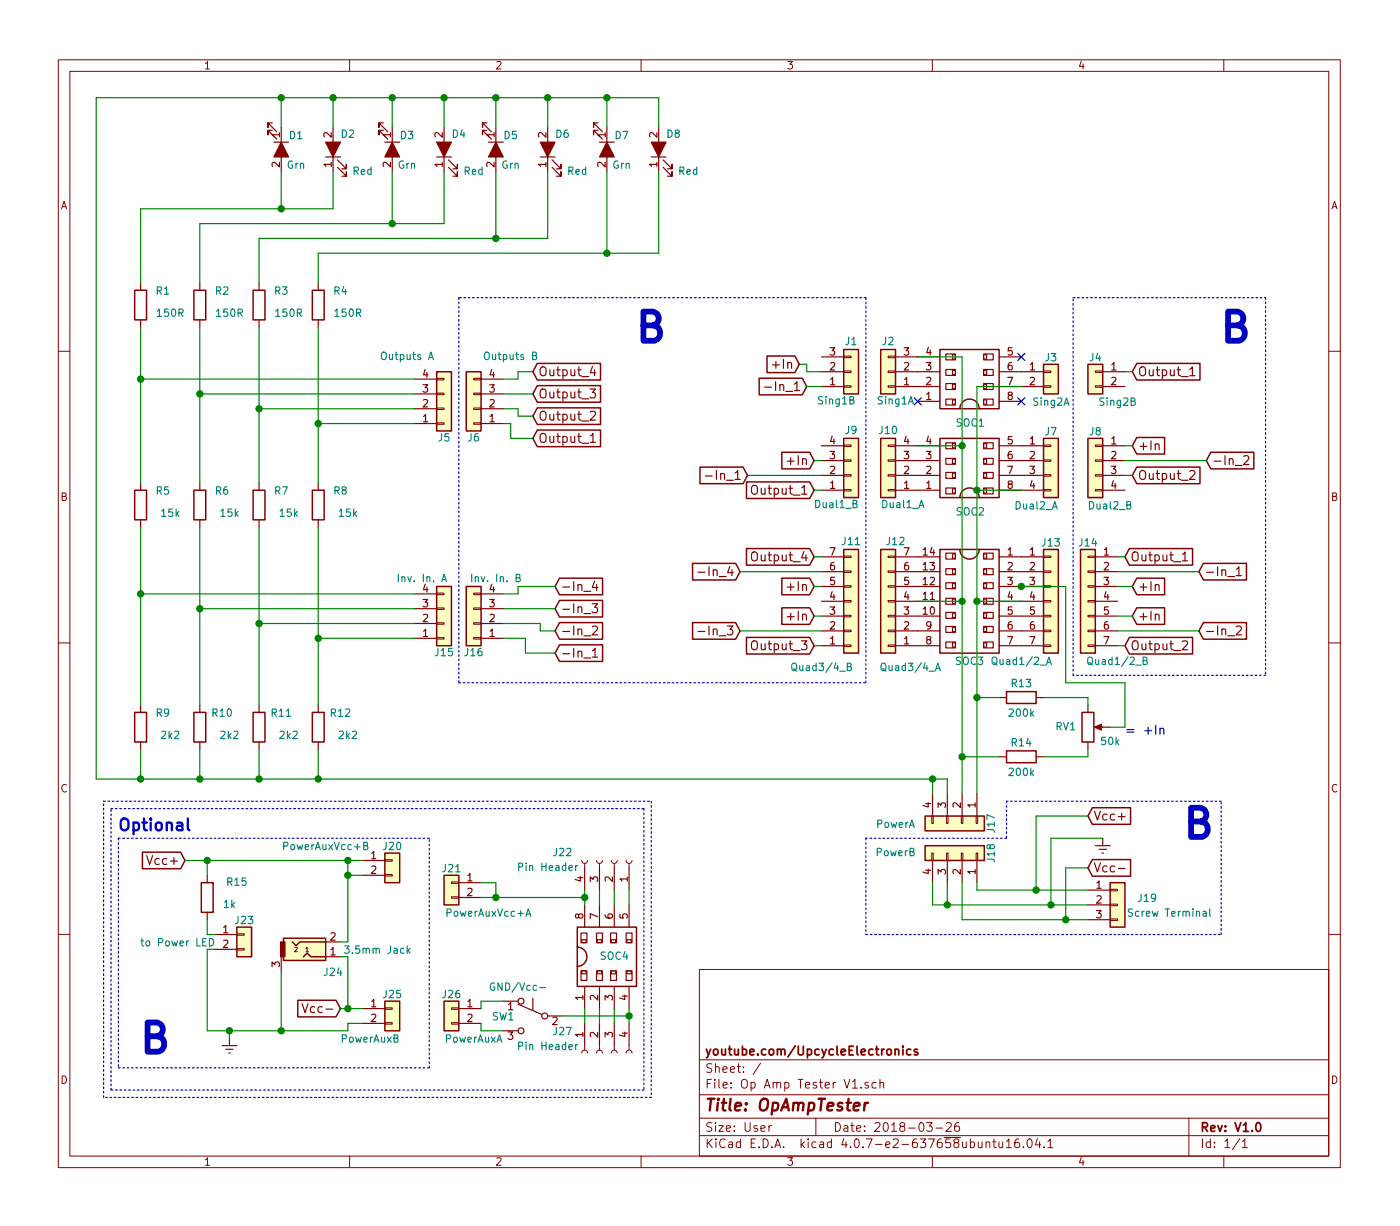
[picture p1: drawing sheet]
<svg xmlns="http://www.w3.org/2000/svg" width="240mm" height="210mm" viewBox="0 0 240 210" stroke-linecap="round" stroke-linejoin="round" font-family="sans-serif">
<g fill="none" stroke="#840000" stroke-width=".17">
<path d="M10 10.3h220v189.9h-220zM12 12.2h216v186.1h-216zM35.3 10.9l.3-.4v1.3M35.3 11.8h.7M60 10.3v1.9M85.2 10.6l.5-.1 .3 .4-.8 .9h.8M110 10.3v1.9M135.2 10.5h.8l-.4 .5 .3 .1 .1 .2-.1 .4-.2 .1-.5-.1M160 10.3v1.9M185.5 10.5l-.3 .9h.8M185.9 11v.8M210 10.3v1.9"/>
<path d="M10.6 35.8l.4-1.3 .4 1.3M10.7 35.5h.6M228.6 35.8l.4-1.3 .4 1.3M228.7 35.5h.6M10 60.2h2M74.9 64.9h1.3v.2h-1.3zM74.9 67.4h1.3v.3h-1.3zM74.9 70h1.3v.2h-1.3zM74.9 72.5h1.3v.3h-1.3zM81.3 64.9h1.2v.2h-1.2zM81.3 67.4h1.2v.3h-1.2zM81.3 70h1.2v.2h-1.2z"/>
<path d="M81.3 72.5h1.2v.3h-1.2zM144.8 61.1h1.2v.2h-1.2zM144.8 63.6h1.2v.3h-1.2zM144.8 66.2h1.2v.2h-1.2zM144.8 76.3h1.2v.3h-1.2zM144.8 78.9h1.2v.2h-1.2zM152.4 76.3h1.3v.3h-1.3zM152.4 78.9h1.3v.2h-1.3zM152.4 61.1h1.3v.2h-1.3zM152.4 63.6h1.3v.3h-1.3zM152.4 66.2h1.3v.2h-1.3zM179.1 78.9h1.2v.2h-1.2z"/>
<path d="M179.1 76.3h1.2v.3h-1.2zM179.1 66.2h1.2v.2h-1.2zM179.1 63.6h1.2v.3h-1.2zM188 66.2h1.2v.2h-1.2zM188 63.6h1.2v.3h-1.2zM188 78.9h1.2v.2h-1.2zM188 76.3h1.2v.3h-1.2zM228 60.2h2M10.7 85.1h.5l.2-.2-.2-.3-.5-.1v1.3h.5l.2-.2a.33 .33 0 0 0-.3-.5M144.8 81.4h1.2v.3h-1.2zM144.8 83.9h1.2v.3h-1.2zM144.8 95.4h1.2v.2h-1.2z"/>
<path d="M144.8 97.9h1.2v.3h-1.2zM152.4 81.4h1.3v.3h-1.3zM152.4 83.9h1.3v.3h-1.3zM152.4 95.4h1.3v.2h-1.3zM152.4 97.9h1.3v.3h-1.3zM179.1 83.9h1.2v.3h-1.2zM179.1 81.4h1.2v.3h-1.2zM179.1 97.9h1.2v.3h-1.2zM179.1 95.4h1.2v.2h-1.2zM186.7 97.9h1.3v.3h-1.3zM186.7 95.4h1.3v.2h-1.3zM188 83.9h1.2v.3h-1.2z"/>
<path d="M188 81.4h1.2v.3h-1.2zM228.7 85.1h.4l.2-.1 .1-.2-.2-.2-.5-.1v1.3h.5l.2-.2a.33 .33 0 0 0-.3-.5M10 110.3h2M74.9 101.7h1.3v.3h-1.3zM74.9 104.3h1.3v.2h-1.3zM74.9 106.8h1.3v.3h-1.3zM74.9 109.3h1.3v.3h-1.3zM81.3 101.7h1.2v.3h-1.2zM81.3 104.3h1.2v.2h-1.2zM81.3 106.8h1.2v.3h-1.2zM81.3 109.3h1.2v.3h-1.2zM144.8 100.5h1.2v.2h-1.2z"/>
<path d="M144.8 103h1.2v.2h-1.2zM144.8 105.5h1.2v.3h-1.2zM144.8 108.1h1.2v.2h-1.2zM144.8 110.6h1.2v.3h-1.2zM152.4 100.5h1.3v.2h-1.3zM152.4 103h1.3v.2h-1.3zM152.4 105.5h1.3v.3h-1.3zM152.4 108.1h1.3v.2h-1.3zM152.4 110.6h1.3v.3h-1.3zM179.1 110.6h1.2v.3h-1.2zM179.1 108.1h1.2v.2h-1.2zM179.1 105.5h1.2v.3h-1.2z"/>
<path d="M179.1 103h1.2v.2h-1.2zM179.1 100.5h1.2v.2h-1.2zM186.7 110.6h1.3v.3h-1.3zM186.7 108.1h1.3v.2h-1.3zM186.7 105.5h1.3v.3h-1.3zM186.7 103h1.3v.2h-1.3zM186.7 100.5h1.3v.2h-1.3zM228 110.3h2M11.4 134.6a.62 .62 0 0 0-.8 .5 .62 .62 0 0 0 .6 .7l.2-.1M159.9 139.9h.2v1.3h-.2zM162.4 139.9h.3v1.3h-.3zM165 139.9h.2v1.3h-.2z"/>
<path d="M167.5 139.9h.3v1.3h-.3zM229.4 134.6a.62 .62 0 0 0-.8 .5 .62 .62 0 0 0 .6 .7l.2-.1M66 150h1.3v.2h-1.3zM66 147.4h1.3v.3h-1.3zM77.5 153.8h1.2v.2h-1.2zM77.5 151.3h1.2v.2h-1.2zM99.8 147.6l.2 .3a.5 .5 0 0 0 .5 .1 .5 .5 0 0 0 .3-.4M100.3 148.1v.7M102.4 147.6l.1 .3a.5 .5 0 0 0 .6 .1 .5 .5 0 0 0 .3-.4M102.9 148.1v.7M104.9 147.6l.2 .3a.5 .5 0 0 0 .5 .1 .5 .5 0 0 0 .3-.4M105.4 148.1v.7"/>
<path d="M107.4 147.6l.2 .3a.5 .5 0 0 0 .5 .1 .5 .5 0 0 0 .4-.4M107.9 148.1v.7M159.9 146.3h.2v1.3h-.2zM162.4 146.3h.3v1.3h-.3zM165 146.3h.2v1.3h-.2zM167.5 146.3h.3v1.3h-.3zM190.5 157.6h1.3v.3h-1.3zM190.5 155.1h1.3v.2h-1.3zM190.5 152.5h1.3v.3h-1.3zM10 160.2h2M40.6 162.7h1.3v.2h-1.3zM40.6 160.1h1.3v.3h-1.3z"/>
<path d="M50.6 162.5h.4v.2l-.5 .5h.5M52.5 162.7l.2-.2v.7M52.5 163.2h.4M66 175.4h1.3v.2h-1.3zM66 172.8h1.3v.3h-1.3zM77.5 175.4h1.2v.2h-1.2zM77.5 172.8h1.2v.3h-1.2zM100.3 179.3v.8M102.9 179.3v.8M105.4 179.3v.8M107.9 179.3v.8M120 166.3h108v32h-108z"/>
<path d="M228 160.2h2M10.7 184.5a.65 .65 0 0 1 .7 .7 .65 .65 0 0 1-.7 .6zM35.3 198.9l.3-.4v1.3M35.3 199.8h.7M60 198.3v1.9M85.2 198.6l.5-.1 .3 .4-.8 .9h.8M99.8 180.6l.1-.3a.5 .5 0 0 1 .6-.2 .5 .5 0 0 1 .3 .5M102.4 180.6l.1-.3a.5 .5 0 0 1 .6-.2 .5 .5 0 0 1 .3 .5M104.9 180.6l.1-.3a.5 .5 0 0 1 .6-.2 .5 .5 0 0 1 .3 .5M107.4 180.6l.2-.3a.5 .5 0 0 1 .5-.2 .5 .5 0 0 1 .4 .5M110 198.3v1.9M120 194.8h108"/>
<path d="M120 191.8h108M120 187.8h108M120 181.8h108M121.4 195.3v1.5M121.4 185.8h.5M121.6 196l.6 .8M122.1 185.1h-.7v1.5M122.1 192.6l-.5-.1-.3 .3 .1 .3 .7 .4v.4a.62 .62 0 0 1-.8 0M122.1 182.5l-.5-.1-.3 .3 .1 .3 .7 .4v.4a.62 .62 0 0 1-.8 0M122.2 195.3l-.8 .9M122.7 185.1v.2M122.7 185.6v1"/>
<path d="M122.8 192.5v.2M122.8 183.1l.2-.2 .4 .1v.9M122.8 182.4v1.5M122.8 193v1M122.9 195.3v.2M122.9 195.8v1M123.3 193h.8l-.8 1h.8M123.4 185.1v1.3l.2 .2M124.1 183.4l.7-.1-.1-.3-.4-.1-.2 .2v.7h.6M124.1 186.1l.7-.1-.1-.3-.4-.1-.2 .2 .1 .7h.5M124.4 195.5a.6 .6 0 0 0-.7 0 .6 .6 0 0 0-.2 .7 .58 .58 0 0 0 .3 .6 .58 .58 0 0 0 .6-.1M124.6 193.5l.7-.1v-.3l-.4-.1-.3 .2 .1 .7h.6"/>
<path d="M125.1 195.9h.6v.9M125.3 183.4l.8-.1-.1-.3-.4-.1-.3 .2 .1 .7h.6M125.5 186.5v.1M125.5 185.7v.1M125.7 196.2l-.5 .1-.2 .2 .1 .2 .1 .1 .5-.1M126 193.9v.1M126 193.1v.1M126.5 182.9h.6M126.7 182.4v1.3l.4 .2M127.1 195.9l-.5-.1-.3 .3 .1 .6 .2 .1 .5-.1M127.1 195.3v1.5M127.3 185.3l.3-.2a.53 .53 0 0 1 .6 .5v.5a.51 .51 0 0 1-.7 .4 1.05 1.05 0 0 1-.2-1.2z"/>
<path d="M127.6 183.8v.1M127.6 183v.1M127.9 192.5v1.2l.2 .3h.3l.3-.3v-1.2M128.9 185.7l.4-.1 .3 .3-.1 .6h-.6M128.9 185.6v1.5M128.9 196h.5M129.6 195.3h-.7v1.5h.7M129.9 193.1a.37 .37 0 0 0-.5 .1v.3l.5 .1 .1 .1-.2 .3-.4-.1M130.3 196.7v.1M130.5 182.3l-1.3 2M130.6 193.5l.7-.1-.1-.3-.4-.1-.2 .2 .1 .7h.5M131 195.3a.76 .76 0 0 1 .8 .8 .76 .76 0 0 1-.8 .7z"/>
<path d="M131.2 186.6l.4-1.5 .6 1.5M131.3 186.2h.7M132 193v1M132.4 193l-.3 .1-.1 .2M132.5 196.7v.1M132.7 185.7l.2-.1 .3 .1 .1 .9M132.7 185.6v1M133 196.8l.5-1.5 .5 1.5M133.1 196.4h.7M133.3 185.8a.36 .36 0 0 1 .3-.2 .36 .36 0 0 1 .4 .2v.8M134.5 196.7v.1M134.7 185.7l.4-.1 .3 .3-.1 .6h-.6"/>
<path d="M134.7 185.6v1.5M135.2 198.5h.8l-.4 .5 .3 .1 .1 .2-.1 .4-.2 .1-.5-.1M137 185.1h.8M137.4 185.1v1.5M137.5 195.3v1.5M137.6 196.3l.4 .5M138 195.8l-.5 .6M138.2 186.1l.7-.1v-.3l-.4-.1-.3 .2 .1 .7h.6M138.7 195.3v.2M138.7 195.8v1M140 191.8v3M140 195.9l-.4-.1-.3 .3 .1 .6 .2 .1 .4-.1"/>
<path d="M140.1 185.7a.37 .37 0 0 0-.6 .1l.1 .2 .5 .2 .1 .1-.2 .3-.5-.1M140.6 185.6h.6M140.7 195.9h.6v.9M140.8 185.1v1.3l.4 .2M141.3 196.2l-.5 .1-.2 .2 .1 .2 .1 .1 .5-.1M141.6 186.1l.7-.1v-.3l-.5-.1-.2 .2 .1 .7h.6M142.7 195.9l-.5-.1-.2 .3v.6l.2 .1 .5-.1M142.7 195.3v1.5M143 185.6v1M143.4 192.5a.76 .76 0 0 1 .8 .8 .76 .76 0 0 1-.8 .7zM143.4 185.6l-.3 .1-.1 .2M144.8 195.2l-.4 1.1h1"/>
<path d="M144.9 193.1h.5l.1 .9M144.9 185.1l.4 1.5 .5-1.5M145.2 195.8v1M145.5 193.4l-.5 .1-.2 .2 .1 .2 .1 .1 .5-.1M145.9 196.7v.1M146 193h.6M146.2 192.5v1.3l.4 .2M146.3 185.5l.4-.4v1.5M146.3 186.6h.8M146.7 195.5l.2-.2a.81 .81 0 0 1 .4 1.4l-.2 .1a.79 .79 0 0 1-.4-1.3zM147 193.5l.7-.1v-.3l-.5-.1-.2 .2 .1 .7h.6M147.8 186.5v.1"/>
<path d="M148.1 196.7v.1M148.4 193.9v.1M148.4 193.1v.1M148.6 195.3h1.1l-.7 1.5M149 185.7a.37 .37 0 0 0-.6 .1l.1 .2 .5 .2 .1 .1-.3 .3-.4-.1M150.1 192.7l.3-.2h.3l.2 .2 .1 .3-.9 1h.9M150.2 196.3h1.2M150.3 185.7l-.4-.1-.3 .3 .1 .6 .2 .1 .4-.1M151 185.7l.2-.1 .4 .1v.9M151 185.1v1.5M151.7 192.7l.2-.2a.81 .81 0 0 1 .4 1.4l-.2 .1a.79 .79 0 0 1-.4-1.3zM152 196.3l.7-.1v-.3l-.5-.1-.2 .2 .1 .7h.6"/>
<path d="M153 193l.4-.5v1.5M153 194h.8M153.3 195.5l.2-.2h.4l.2 .2 .1 .3-1 1h1M154.7 193.2l-.3-.3 .1-.2 .2-.2 .4 .1 .2 .2-.1 .2-.6 .2a.48 .48 0 0 0-.1 .7l.2 .1 .5-.1a.48 .48 0 0 0-.2-.7M154.8 196.3h1.1M155.9 193.5h1.1M157.3 195.3a.59 .59 0 0 0-.7 .7v.7l.2 .1 .6-.1v-.5l-.1-.2-.5-.1-.2 .3M157.9 192.6l.1-.1a.81 .81 0 0 1 .4 1.4l-.2 .1a.8 .8 0 0 1-.6-.6 .8 .8 0 0 1 .3-.8zM157.9 195.3h1l-.6 .6 .5 .1v.7l-.2 .1-.7-.1M159 192.5h1l-.5 .6 .4 .1v.7l-.2 .1-.7-.1M159.3 195.3h1.1l-.7 1.5M160 198.3v1.9"/>
<path d="M160.6 193.5h1.1M161.5 195.3a.59 .59 0 0 0-.7 .7l.1 .7 .2 .1 .5-.1 .1-.5-.2-.2-.4-.1-.3 .3M162 195.1h2.8M162.4 192.7l.2-.2h.4l.2 .2v.3l-.9 1h.9M163 195.3h-.7v.7l.2-.1 .5 .1 .1 .2-.1 .5-.2 .1-.5-.1M164 196l-.3-.3 .1-.2 .2-.2 .4 .1 .1 .2v.2l-.7 .2a.48 .48 0 0 0 0 .7l.2 .1 .5-.1a.48 .48 0 0 0-.2-.7M164.5 192.5a.59 .59 0 0 0-.7 .7l.1 .7 .2 .1 .5-.1 .1-.5-.2-.2-.4-.1-.3 .3M165.2 195.8l.1 .9 .3 .1 .2-.1M165.8 195.8v1M166.5 195.9l.5-.1 .2 .3-.1 .6h-.6M166.5 195.3v1.5M167.9 195.8v.9l.4 .1 .2-.1"/>
<path d="M168.5 195.8v1M169.2 196l.2-.2 .4 .1v.9M169.2 195.8v1M170.4 195.8h.5M170.6 195.3v1.3l.3 .2M171.4 195.8l.1 .9 .4 .1 .2-.1M172.1 195.8v1M172.7 195.8l.4-.5v1.5M172.7 196.8h.9M174.8 195.3a.59 .59 0 0 0-.7 .7l.1 .7 .2 .1 .5-.1 .1-.5-.2-.2-.4-.1-.3 .3M175.6 196.7v.1M176.4 195.5l.2-.2a.81 .81 0 0 1 .4 1.4l-.2 .1a.79 .79 0 0 1-.4-1.3z"/>
<path d="M178 195.2l-.3 1.1h.9M178.4 195.8v1M179.2 196.7v.1M179.8 195.8l.4-.5v1.5M179.8 196.8h.9M185.5 198.5l-.3 .9h.8M185.9 199v.8M204 191.8v6.5M206.3 195.3v1.5M207.7 195.9l-.4-.1-.3 .3 .1 .6 .2 .1 .4-.1M207.7 195.3v1.5M208.4 196.7v.1"/>
<path d="M208.4 195.9v.1M210 198.3v1.9M210.2 195.8l.4-.5v1.5M210.2 196.8h.8M212.8 195.2l-1.3 2M213.2 195.8l.4-.5v1.5M213.2 196.8h.8M228.7 184.5a.65 .65 0 0 1 .7 .7 .65 .65 0 0 1-.7 .6z"/>
</g>
<g fill="none" stroke="#840000" stroke-width=".3">
<path d="M121.2 179.9l.4 1M121.9 179.9l-.5 1.4-.2 .1M123.9 179.9v.9l.4 .1 .2-.1M124.5 179.9v1M125 179.9h.6M125.2 179.4v1.3l.4 .2M126.1 179.9v.9l.4 .1 .2-.1M126.7 179.9v1M127.4 179.4v1.5M133.4 179.9v1M136.5 179.3l-1.3 2M137 179.4v1.2l.3 .3h.3l.2-.3v-1.2"/>
<path d="M138.6 179.9v1.5M141 179.9l.4 1M141.8 179.9l-.5 1.4-.3 .1M143.6 179.4v1.3l.2 .2M146.4 179.4h-.7v1.5h.7M147.1 179.4v1.3l.2 .2M150.2 179.9h.6M150.4 179.4v1.3l.4 .2M151.3 179.9v1M151.7 179.9l-.2 .1-.2 .2M153.6 179.9v1M154.9 179.4v.2"/>
<path d="M154.9 179.9v1M122.5 180.1l.2-.2 .4 .2 .1 .5-.1 .2-.4 .1-.2-.1zM127.4 180l.4-.1 .3 .3-.1 .6h-.6M128.7 180.4l.7-.1-.1-.3-.4-.1-.2 .2 .1 .7h.5M130 180.8v.1M131.4 180l-.4-.1-.3 .3 .1 .6 .2 .1 .4-.1M132.1 180.1l.2-.2 .4 .2 .1 .5-.2 .2-.3 .1-.2-.1zM133.4 180.1l.2-.2 .4 .1v.9M134 180.1a.36 .36 0 0 1 .4-.2 .36 .36 0 0 1 .3 .2v.8M138.6 180l.4-.1 .3 .3-.2 .6h-.5M140.5 180l-.4-.1-.3 .3 .1 .6 .2 .1 .4-.1M143 180l-.5-.1-.2 .3v.6l.2 .1 .5-.1"/>
<path d="M144.3 180.4l.8-.1-.1-.3-.4-.1-.3 .2 .1 .7h.6M145.7 180.1h.5M147.8 180.4l.7-.1-.1-.3-.4-.1-.2 .2 .1 .7h.5M149.8 180l-.4-.1-.3 .3v.6l.3 .1 .4-.1M152.2 180.1l.3-.2 .4 .2 .1 .5-.2 .2-.3 .1-.3-.1zM153.6 180.1l.2-.2 .4 .1v.9M156.3 180l-.4-.1-.3 .3 .1 .6 .2 .1 .4-.1M157.5 180a.37 .37 0 0 0-.6 .1v.3l.6 .1v.1l-.2 .3-.4-.1M206.3 193.3l.8-.1 .1-.2-.1-.3-.2-.2h-.6v1.5M206.7 193.3l.5 .7M207.8 193.5l.7-.1-.1-.3-.4-.1-.2 .2v.7h.6M209 193l.3 1 .4-1"/>
<path d="M210.3 193.9v.1M210.3 193.1v.1M211.9 192.5l.5 1.5 .5-1.5M213.4 193l.4-.5v1.5M213.4 194h.8M214.9 193.9v.1M215.6 192.7l.2-.2a.81 .81 0 0 1 .4 1.4l-.2 .1a.79 .79 0 0 1-.4-1.3z"/>
</g>
<g fill="none" stroke="#840000" stroke-width=".41">
<path d="M121.5 188.4h1.1M122 188.4l-.2 2M123.2 189.1l-.2 1.3M123.3 188.4l-.1 .1v.1l.2-.1-.1-.1-.1 .2M123.9 189.1h.7M124.2 188.4l-.2 1.8 .1 .1 .4 .1M125.4 188.4l-.2 1.8 .2 .2M126.2 189.8l1-.2-.1-.4h-.8l-.2 1 .3 .2 .5-.1M127.9 190.3h.1l-.1 .1-.1-.1h.1v.1M128.1 189.2v.1l-.1 .1-.1-.1 .2-.1-.1 .2M130.6 188.7a.66 .66 0 0 1 1.1 0 1.43 1.43 0 0 1-.5 1.7l-.6-.1a1.49 1.49 0 0 1 0-1.6zM132.7 189.2a.65 .65 0 0 1 .8 .1l-.1 1a.67 .67 0 0 1-.9 0"/>
<path d="M132.7 189.1l-.3 2M134 190.4l.9-2 .5 2M134.3 189.9h.9M136.2 189.3a.52 .52 0 0 1 .8 .1l-.1 1M136.2 189.1l-.2 1.3M137 189.4a.52 .52 0 0 1 .8-.2v1.2M138.9 189.2a.65 .65 0 0 1 .8 .1l-.1 1a.67 .67 0 0 1-.9 0M138.9 189.1l-.3 2M140.5 188.4h1.1M141 188.4l-.2 2M142 189.8l1-.2v-.4h-.8l-.2 1 .2 .2 .6-.1M144.6 189.2l-.5-.1-.3 .4 .2 .3 .5 .1 .1 .3-.2 .1-.2 .1-.5-.1"/>
<path d="M145.3 189.1h.7M145.6 188.4l-.2 1.8 .1 .1 .4 .1M146.5 189.8l1-.2-.1-.4-.5-.1-.3 .3-.1 .9 .2 .1 .6-.1M148.4 189.1l-.1 1.3M149 189.1a.54 .54 0 0 0-.6 .4"/>
</g>
<g fill="none" stroke="#840000" stroke-width=".2">
<path d="M46.7 21.1h-.7v.7v-.7l1.5 1.5M46.7 22.3h-.7v.8v-.8l1.5 1.6M47 24.4h2.5M48 23.1h-1.3l.3 .4M48 27.8v.8l-1-.8-.2 .1-.1 .2 .1 .4M48 22.8v.7M48.3 21.8v7.7M55.9 26.9h2.5M56.8 28.2h-1.2l.3 .3M56.8 22.8v.7l-.9-.7h-.2l-.1 .2 .1 .5M56.8 27.8v.7M57.1 21.8v7.7"/>
<path d="M57.9 28.7l1.5 1.5v-.7v.7h-.7M57.9 27.4l1.5 1.6v-.8v.8h-.7M65.8 21.1h-.8v.7v-.7l1.5 1.5M65.8 22.3h-.8v.8v-.8l1.5 1.6M66 24.4h2.6M67 23.1h-1.3l.4 .4M67 27.8v.8l-.9-.8-.3 .1-.1 .2 .1 .4M67 22.8v.7M67.3 21.8v7.7M74.9 26.9h2.6M75.9 28.2h-1.3l.4 .3M75.9 22.8v.7l-.9-.7h-.3l-.1 .2 .1 .5"/>
<path d="M75.9 27.8v.7M76.2 21.8v7.7M77 28.7l1.5 1.5v-.7v.7h-.8M77 27.4l1.5 1.6v-.8v.8h-.8M83.6 21.1h-.8v.7v-.7l1.5 1.5M83.6 22.3h-.8v.8v-.8l1.5 1.6M83.8 24.4h2.6M84.8 23.1h-1.3l.4 .4M84.8 27.8v.8l-.9-.8-.3 .1-.1 .2 .1 .4M84.8 22.8v.7M85.1 21.8v7.7M92.7 26.9h2.5"/>
<path d="M93.7 28.2h-1.3l.4 .3M93.7 22.8v.7l-.9-.7h-.3l-.1 .2 .1 .5M93.7 27.8v.7M94 21.8v7.7M94.7 28.7l1.6 1.5v-.7v.7h-.8M94.7 27.4l1.6 1.6v-.8v.8h-.8M102.6 21.1h-.7v.7v-.7l1.5 1.5M102.6 22.3h-.7v.8v-.8l1.5 1.6M102.9 24.4h2.5M103.8 23.1h-1.2l.3 .4M103.8 27.8v.8l-.9-.8-.2 .1-.1 .2 .1 .4M103.8 22.8v.7"/>
<path d="M104.1 21.8v7.7M111.8 26.9h2.5M112.7 28.2h-1.2l.3 .3M112.7 22.8v.7l-.9-.7h-.2l-.1 .2 .1 .5M112.7 27.8v.7M113 21.8v7.7M113.8 28.7l1.5 1.5v-.7v.7h-.7M113.8 27.4l1.5 1.6v-.8v.8h-.7M24.1 48.5v1.3M24.1 54.9v1.2M34.3 48.5v1.3M34.3 54.9v1.2"/>
<path d="M44.4 48.5v1.3M44.4 54.9v1.2M54.6 48.5v1.3M54.6 54.9v1.2M142.4 59.6h.8l-.4 .5 .4 .1v.6l-.2 .1-.6-.1M155.1 59.6h.8l-.4 .5 .4 .1v.6l-.2 .1-.6-.1M159.3 59.6l-.3 .9h.8M173.7 59.6h-.6l-.1 .6 .2-.1 .5 .1v.6l-.2 .1-.5-.1M71.1 72.6h3.8M71.1 70.1h3.8M71.1 67.6h3.8M71.1 65h3.8"/>
<path d="M72.6 66h.8l-.5 .5 .4 .1v.5l-.1 .2-.6-.2M72.7 71.4l.3-.3v1.2M72.7 68.6l.5-.1 .1 .1 .1 .3-.8 .9h.8M72.7 72.3h.7M72.9 63.4l-.2 .9h.7M73.3 63.8v.9M82.5 72.6h3.9M82.5 70.1h3.9M82.5 67.6h3.9M82.5 65h3.9M84 66h.8l-.4 .5 .4 .1v.5l-.2 .2-.6-.2M84.1 71.4l.4-.3v1.2"/>
<path d="M84.1 68.6l.5-.1 .2 .1v.3l-.8 .9h.8M84.1 72.3h.7M84.4 63.4l-.3 .9h.8M84.7 63.8v.9M92.8 74.6a.5 .5 0 0 1 .5-.3 .5 .5 0 0 1 .4 .5l-.1 .9a.53 .53 0 0 1-.5 .2 .53 .53 0 0 1-.4-.5zM92.8 70.8a.5 .5 0 0 1 .5-.3 .5 .5 0 0 1 .4 .5l-.1 .9a.53 .53 0 0 1-.5 .2 .53 .53 0 0 1-.4-.6zM92.8 63.1a.5 .5 0 0 1 .5-.2 .5 .5 0 0 1 .4 .5l-.1 .8a.53 .53 0 0 1-.5 .2 .53 .53 0 0 1-.4-.5zM92.9 66.8a.5 .5 0 0 1 .5 0 .5 .5 0 0 1 .3 .4l-.1 .8a.53 .53 0 0 1-.5 .2 .53 .53 0 0 1-.4-.5v-.5zM94.4 74.8v.9a.38 .38 0 0 0 .6 0M94.4 71v.9a.38 .38 0 0 0 .6 0M94.4 67.2v.8a.38 .38 0 0 0 .6 .1M94.4 63.4v.8a.38 .38 0 0 0 .6 .1"/>
<path d="M95 63.4v1M95 67.2v1M95 71v1.1M95 74.8v1.1M95.5 74.8h.6M95.5 71h.6M95.5 67.2h.6M95.5 63.4h.6M95.7 74.3v1.4l.4 .2M95.7 70.5v1.4l.4 .2M95.7 66.7v1.3l.4 .2M95.7 62.9v1.3l.4 .2"/>
<path d="M96.6 74.9a.48 .48 0 0 1 .7 .1v.7a.48 .48 0 0 1-.7 .1M96.6 71.1a.48 .48 0 0 1 .7 .1v.7a.48 .48 0 0 1-.7 .1M96.6 67.3a.48 .48 0 0 1 .7 .1v.7a.48 .48 0 0 1-.7 .1M96.6 63.5a.48 .48 0 0 1 .7 .1v.7a.48 .48 0 0 1-.7 .1M96.6 63.4v1.5M96.6 67.2v1.6M96.6 71v1.6M96.6 74.8v1.6M98 74.8v.9a.38 .38 0 0 0 .6 0M98 71v.9a.38 .38 0 0 0 .6 0M98 67.2v.8a.38 .38 0 0 0 .6 .1M98 63.4v.8a.38 .38 0 0 0 .6 .1"/>
<path d="M98.6 63.4v1M98.6 67.2v1M98.6 71v1.1M98.6 74.8v1.1M99.1 74.8h.6M99.1 71h.6M99.1 67.2h.6M99.1 63.4h.6M99.3 74.3v1.4l.4 .2M99.3 70.5v1.4l.4 .2M99.3 66.7v1.3l.4 .2M99.3 62.9v1.3l.4 .2"/>
<path d="M99.8 76h1.2M99.8 72.2h1.2M99.8 68.4h1.2M99.8 64.6h1.2M101.2 66.7h1l-.5 .6 .3 .1 .2 .2-.1 .5-.2 .1h-.5l-.2-.1M101.3 74.8l.5-.5v1.6M101.3 70.7l.2-.2h.4l.2 .2 .1 .3-.1 .2-.9 .9h1M101.3 75.9h.9M101.7 62.8l-.4 1.1h1M102 63.4v1M131.2 66.4h1.2M132.6 62.6h1.1"/>
<path d="M133.1 65.5v1.5M133.1 62v1.2M133.8 66.1l.1-.1a.36 .36 0 0 1 .6 .2v.8M133.8 66v1M134.4 61.6v1.6M134.8 67.1h1.2M135.1 79.1h1.2M135.2 62.3l.1-.1a.36 .36 0 0 1 .5 .2v.8M135.2 62.1v1.1M135.7 78.5v1.2M136.3 65.9l.5-.4v1.5M136.3 67h.9"/>
<path d="M137 78.2v1.5M137.7 78.8l.1-.1a.36 .36 0 0 1 .6 .2v.8M137.7 78.7v1M141 79h3.8M141 76.4h3.8M141 66.3h3.8M141 63.7h3.8M141 61.2h3.8M142.4 77.4h.8l-.4 .5 .4 .1v.6l-.2 .1-.6-.1M142.5 65.1l.4-.4v1.3M142.5 62.3l.5-.1 .2 .1v.2l-.8 .9h.8M142.5 66h.7"/>
<path d="M142.8 74.8l-.3 .9h.8M143.1 75.3v.8M153.7 79h7.6M153.7 76.4h7.6M153.7 66.3h7.6M153.7 63.7h7.6M153.7 61.2h7.6M155.1 77.4h.8l-.4 .5 .4 .1v.6l-.2 .1-.6-.1M155.2 65.1l.4-.4v1.3M155.2 62.3l.5-.1 .2 .1v.2l-.8 .9h.8M155.2 66h.7M155.5 74.8l-.3 .9h.8"/>
<path d="M155.8 75.3v.8M157.5 68.8h3.8M159 77.4h.7l-.4 .5 .4 .1v.6l-.2 .1-.5-.1M159 62.2h.7l-.4 .5 .4 .1v.5l-.2 .1-.5-.1M159 67.6l.4-.3v1.2M159 64.8l.5-.1 .2 .1v.3l-.7 .9h.7M159 68.5h.7M159.3 74.8l-.3 .9h.8M159.6 60v.9M159.6 75.3v.8M162.3 75.9h1.7v1.1h-1.7zM162.3 78.6h1.7v1h-1.7z"/>
<path d="M162.3 60.7h1.7v1h-1.7zM162.3 63.4h1.7v1h-1.7zM162.3 65.8h1.7v1h-1.7zM162.3 68.4h1.7v1.1h-1.7zM163.4 76.1h.6v.7h-.6zM163.4 78.7h.6v.8h-.6zM163.4 60.8h.6v.8h-.6zM163.4 63.5h.6v.8h-.6zM163.4 65.9h.6v.8h-.6zM163.4 68.6h.6v.7h-.6zM168.8 76.1h.5v.7h-.5zM168.8 78.7h.5v.8h-.5z"/>
<path d="M168.8 75.9h1.6v1.1h-1.6zM168.8 78.6h1.6v1h-1.6zM168.8 60.8h.5v.8h-.5zM168.8 63.5h.5v.8h-.5zM168.8 65.9h.5v.8h-.5zM168.8 68.6h.5v.7h-.5zM168.8 60.7h1.6v1h-1.6zM168.8 63.4h1.6v1h-1.6zM168.8 65.8h1.6v1h-1.6zM168.8 68.4h1.6v1.1h-1.6zM171.4 79h7.7M171.4 76.4h7.7"/>
<path d="M171.4 68.8h3.9M171.4 66.3h7.7M171.4 63.7h7.7M171.4 61.2h3.9M172.9 80h.9l-.6 1.2M172.9 64.7h.9l-.6 1.3M173.2 67.8l-.2-.2 .1-.2 .1-.1 .5 .1v.3l-.6 .1-.1 .2 .1 .4 .1 .1h.3l.2-.2v-.4l-.2-.1M173.6 77.4a.47 .47 0 0 0-.6 .5l.1 .7 .4 .1 .2-.1v-.5l-.1-.2h-.4l-.2 .2M173.6 62.2a.47 .47 0 0 0-.6 .5l.1 .7h.4l.2-.1v-.4l-.1-.2h-.4l-.2 .2M173.7 74.9h-.6l-.1 .6 .2-.1 .5 .1v.5l-.2 .1-.5-.1M176.7 80h.8l-.4 .4 .4 .1v.6l-.2 .1-.6-.1M176.8 75.2l.4-.3v1.2"/>
<path d="M176.8 77.5l.5-.1 .2 .1v.3l-.8 .9h.8M176.8 62.5l.4-.3v1.2M176.8 64.8l.5-.1 .2 .1v.3l-.8 .9h.8M176.8 76.1h.7M176.8 63.4h.7M189.2 79h3.8M189.2 76.4h3.8M189.2 66.3h3.8M189.2 63.7h3.8M190.7 80h.8l-.4 .4 .3 .1v.6l-.1 .1-.6-.1M190.8 62.5l.3-.3v1.2M190.8 64.8l.5-.1 .1 .1 .1 .3-.8 .9h.8"/>
<path d="M190.8 75.2l.3-.3v1.2M190.8 77.5l.5-.1 .1 .1 .1 .3-.8 .9h.8M190.8 76.1h.7M190.8 63.4h.7M195.6 63.1a.5 .5 0 0 1 .6-.2 .5 .5 0 0 1 .4 .5l-.1 .8a.53 .53 0 0 1-.6 .2 .53 .53 0 0 1-.3-.5zM195.6 76.5h1.2M196.2 76v1.1M197.2 63.4v.8a.38 .38 0 0 0 .7 .1M197.5 75.6v1.5M197.9 63.4v1M198.2 76.3l.1-.1a.36 .36 0 0 1 .6 .1v.8M198.2 76.1v1"/>
<path d="M198.4 63.4h.6M198.6 62.9v1.3l.4 .2M199.5 63.5a.48 .48 0 0 1 .6 .1v.7a.48 .48 0 0 1-.6 .1M199.5 63.4v1.5M200.8 63.4v.8a.38 .38 0 0 0 .7 .1M201.5 63.4v1M202 63.4h.6M202.2 62.9v1.3l.4 .2M202.7 64.6h1.2M204.2 63.3l.4-.4v1.5M204.2 64.4h.9M208.3 79.1h1.2"/>
<path d="M210.2 78.2v1.5M210.9 78.8l.1-.1a.36 .36 0 0 1 .6 .2v.8M210.9 78.7v1M212 79.8h1.1M213.4 78.3l.2-.1h.4l.2 .1 .1 .3-.1 .2-.8 .9h.9M24.1 82.8v1.3M24.1 89.1v1.3M34.3 82.8v1.3M34.3 89.1v1.3M44.4 82.8v1.3M44.4 89.1v1.3M54.6 82.8v1.3"/>
<path d="M54.6 89.1v1.3M98.5 99.7v1.6M102 99.7l-.3 1.1h.9M119.8 98.1h1.2M121.1 81.6h1.1M121.7 97.2v1.5M122.4 97.9l.1-.1a.36 .36 0 0 1 .6 .1v.8M122.4 97.7v1M122.9 80.7v1.5M123.4 98.9h1.2M123.7 81.4v-.1a.36 .36 0 0 1 .6 .1v.8M123.7 81.2v1"/>
<path d="M124.7 82.4h1.2M125.2 97.1l-.3 1.1h.9M125.6 97.7v1M126.1 81.1l.5-.4v1.5M126.1 82.2h.9M129 83.5a.5 .5 0 0 1 .6-.3 .5 .5 0 0 1 .4 .5l-.1 .9a.53 .53 0 0 1-.6 .2 .53 .53 0 0 1-.3-.6zM129 94.9a.5 .5 0 0 1 .6-.2 .5 .5 0 0 1 .4 .5l-.1 .8a.53 .53 0 0 1-.6 .2 .53 .53 0 0 1-.3-.5zM130.6 83.7v.9a.38 .38 0 0 0 .7 0M130.6 95.2v.8a.38 .38 0 0 0 .7 0M131.3 83.7v1.1M131.3 95.2v1M131.8 95.2h.6"/>
<path d="M131.8 83.7h.6M132 83.2v1.4l.4 .2M132 94.7v1.3l.4 .2M132.9 83.8a.48 .48 0 0 1 .6 .1v.7a.48 .48 0 0 1-.6 .1M132.9 95.2a.48 .48 0 0 1 .6 .1v.7a.48 .48 0 0 1-.6 .1M132.9 83.7v1.6M132.9 95.2v1.5M134.2 83.7v.9a.38 .38 0 0 0 .7 0M134.2 95.2v.8a.38 .38 0 0 0 .7 0M134.9 83.7v1.1M134.9 95.2v1M135.4 95.2h.6"/>
<path d="M135.4 83.7h.6M135.6 83.2v1.4l.4 .2M135.6 94.7v1.3l.4 .2M136.1 96.3h1.2M136.1 84.9h1.2M137 99.7v1.6M137.6 83.7l.4-.5v1.6M137.6 84.8h.9M137.9 94.6l-.3 1.1h.9M138.3 95.2v1M141 95.5h3.8M141 98h3.8"/>
<path d="M141 84.1h3.8M141 81.5h3.8M142.4 93.9h.9l-.6 1.3M142.5 82.8l.4-.3v1.3M142.5 80.1l.5-.1 .2 .1v.2l-.8 .9h.8M142.5 83.8h.7M143.1 96.5a.47 .47 0 0 0-.6 .5l.1 .7h.4l.2-.1v-.4l-.1-.2-.4-.1-.2 .3M143.2 99h-.6l-.1 .6 .2-.1 .5 .1v.5l-.2 .2-.5-.2M153.7 95.5h7.6M153.7 98h7.6M153.7 84.1h7.6M153.7 81.5h7.6"/>
<path d="M155.1 93.9h.9l-.6 1.3M155.2 82.8l.4-.3v1.3M155.2 80.1l.5-.1 .2 .1v.2l-.8 .9h.8M155.2 83.8h.7M155.8 96.5a.47 .47 0 0 0-.6 .5l.1 .7h.4l.2-.1v-.4l-.1-.2-.4-.1-.2 .3M155.9 99h-.6l-.1 .6 .2-.1 .5 .1v.5l-.2 .2-.5-.2M158.4 99.4l.4-.4v1.3M158.4 96.8l.4-.3v1.2M158.4 94.3l.4-.4v1.3M158.4 95.2h.7M158.4 97.7h.7M159 82.8l.4-.3v1.3"/>
<path d="M159 80.1l.5-.1 .2 .1v.2l-.7 .9h.7M159 83.8h.7M159.6 96.5h.8l-.5 .4 .4 .1v.6l-.2 .1-.5-.1M159.6 99.1l.5-.1 .2 .1 .1 .3-.8 .9h.8M159.9 93.8l-.3 1h.8M160.2 94.3v.9M162.3 99.9h1.7v1.1h-1.7zM162.3 97.5h1.7v1h-1.7zM162.3 94.9h1.7v1h-1.7zM162.3 81h1.7v1h-1.7zM162.3 83.7h1.7v1h-1.7zM163.4 97.7h.6v.7h-.6z"/>
<path d="M163.4 95h.6v.8h-.6zM163.4 81.1h.6v.8h-.6zM163.4 83.8h.6v.8h-.6zM168.8 99.9h1.6v1.1h-1.6zM168.8 97.5h1.6v1h-1.6zM168.8 94.9h1.6v1h-1.6zM168.8 97.7h.5v.7h-.5zM168.8 95h.5v.8h-.5zM168.8 81.1h.5v.8h-.5zM168.8 83.8h.5v.8h-.5zM168.8 81h1.6v1h-1.6zM168.8 83.7h1.6v1h-1.6z"/>
<path d="M171.4 95.5h7.7M171.4 98h7.7M171.4 84.1h7.7M171.4 81.5h7.7M172.9 99h.8l-.4 .5 .4 .1v.5l-.2 .2-.6-.2M173 94.3l.4-.4v1.3M173 96.6l.5-.1 .2 .1v.2l-.8 .9h.8M173 95.2h.7M173.2 83l-.2-.2 .1-.2 .1-.1 .5 .1v.3l-.6 .2-.1 .2 .1 .3 .1 .2h.3l.2-.3v-.3l-.2-.2M176.7 99h.8l-.4 .5 .4 .1v.5l-.2 .2-.6-.2M176.8 94.3l.4-.4v1.3M176.8 96.6l.5-.1 .2 .1v.2l-.8 .9h.8"/>
<path d="M176.8 95.2h.7M177.1 82.4l-.3 .9h.8M177.4 82.9v.9M188 95.5h3.8M188 98h3.8M189.2 84.1h3.8M189.2 81.5h3.8M189.4 99h.8l-.4 .5 .4 .1v.5l-.2 .2-.6-.2M189.5 94.3l.4-.4v1.3M189.5 96.6l.5-.1 .2 .1v.2l-.8 .9h.8M189.5 95.2h.7M191.1 82.4l-.3 .9h.7"/>
<path d="M191.4 82.9v.9M194.4 94.9a.5 .5 0 0 1 .5-.2 .5 .5 0 0 1 .4 .5l-.1 .8a.53 .53 0 0 1-.5 .2 .53 .53 0 0 1-.4-.5zM195.6 80.9a.5 .5 0 0 1 .6-.2 .5 .5 0 0 1 .4 .5l-.1 .8a.53 .53 0 0 1-.6 .2 .53 .53 0 0 1-.3-.5zM196 95.2v.8a.38 .38 0 0 0 .6 0M196.6 95.2v1M197.1 95.2h.6M197.2 81.2v.8a.38 .38 0 0 0 .7 .1M197.3 94.7v1.3l.4 .2M197.5 99.7v1.6M197.9 81.2v1M198.2 95.2a.48 .48 0 0 1 .7 .1v.7a.48 .48 0 0 1-.7 .1M198.2 95.2v1.5"/>
<path d="M198.4 81.2h.6M198.6 80.7v1.3l.4 .2M199.5 81.3a.48 .48 0 0 1 .6 .1v.7a.48 .48 0 0 1-.6 0M199.5 81.2v1.5M199.6 95.2v.8a.38 .38 0 0 0 .6 0M200.2 95.2v1M200.7 95.2h.6M200.8 81.2v.8a.38 .38 0 0 0 .7 .1M200.9 94.7v1.3l.4 .2M201.4 96.3h1.2M201.5 81.2v1M202 81.2h.6"/>
<path d="M202.2 80.7v1.3l.4 .2M202.7 82.4h1.2M202.9 95.1l.5-.4v1.5M202.9 96.2h.9M204.2 80.8l.2-.1h.3l.3 .1 .1 .3-.1 .3-.9 .8h1M207.1 98.1h1.1M208.9 97.2v1.5M209.7 97.9l.1-.1a.36 .36 0 0 1 .5 .1v.8M209.7 97.7v1M210.7 98.9h1.2M212.1 97.6l.5-.4v1.5M212.1 98.7h.9"/>
<path d="M71.1 109.5h3.8M71.1 106.9h3.8M71.1 104.4h3.8M71.1 101.8h3.8M72.6 102.8h.8l-.5 .5 .4 .1v.6l-.1 .1-.6-.1M72.7 108.2l.3-.3v1.3M72.7 105.5l.5-.1 .1 .1 .1 .2-.8 .9h.8M72.7 109.2h.7M72.9 100.2l-.2 .9h.7M73.3 100.7v.8M82.5 109.5h3.9M82.5 106.9h3.9"/>
<path d="M82.5 104.4h3.9M82.5 101.8h3.9M84 102.8h.8l-.4 .5 .4 .1v.6l-.2 .1-.6-.1M84.1 108.2l.4-.3v1.3M84.1 105.5l.5-.1 .2 .1v.2l-.8 .9h.8M84.1 109.2h.7M84.4 100.2l-.3 .9h.8M84.7 100.7v.8M96.6 112.1h1.1M96.6 108.3h1.1M96.6 104.5h1.1M96.6 100.7h1.1"/>
<path d="M98.5 103.6v1.5M98.5 107.4v1.5M98.5 111.2v1.5M99.2 111.8h.1a.36 .36 0 0 1 .5 .1v.8M99.2 108l.1-.1a.36 .36 0 0 1 .5 .2v.8M99.2 104.2l.1-.1a.36 .36 0 0 1 .5 .2v.8M99.2 100.4l.1-.1a.36 .36 0 0 1 .5 .2v.8M99.2 100.2v1.1M99.2 104.1v1M99.2 107.9v1M99.2 111.7v1M100.2 112.8h1.2"/>
<path d="M100.2 109h1.2M100.2 105.2h1.2M100.2 101.4h1.2M101.6 103.6h.9l-.5 .5 .4 .1 .1 .2v.5l-.3 .2h-.4l-.2-.2M101.7 111.6l.4-.4v1.5M101.7 107.5l.2-.1h.3l.3 .1v.3v.2l-.9 .9h.9M101.7 112.7h.8M102.4 100.2v1.1M119.8 108.3h1.2M121.7 107.4v1.5M122.4 108l.1-.1a.36 .36 0 0 1 .6 .2v.8M122.4 107.9v1"/>
<path d="M123.4 109h1.2M124.8 107.4h1l-.6 .5 .4 .1 .2 .2-.1 .5-.2 .2h-.5l-.2-.2M129.2 110a.5 .5 0 0 1 .5-.1 .5 .5 0 0 1 .3 .5l-.1 .8a.53 .53 0 0 1-.6 .2 .53 .53 0 0 1-.3-.5v-.5zM130.6 110.4v.8a.38 .38 0 0 0 .7 .1M131.3 110.4v1M131.8 110.4h.6M132 109.9v1.3l.4 .2M132.9 110.5a.48 .48 0 0 1 .6 .1v.7a.48 .48 0 0 1-.6 0M132.9 110.4v1.5M134.2 110.4v.8a.38 .38 0 0 0 .7 .1M134.9 110.4v1M135.1 100.7h1.2"/>
<path d="M135.1 105.8h1.2M135.4 110.4h.6M135.6 109.9v1.3l.4 .2M135.7 100.1v1.2M135.7 105.2v1.1M136.1 111.6h1.2M137 104.8v1.5M137.5 109.9h1l-.6 .6 .4 .1 .2 .2-.1 .5-.2 .1h-.5l-.2-.1M137.7 105.5l.1-.1a.36 .36 0 0 1 .6 .2v.7M137.7 100.4l.1-.1a.36 .36 0 0 1 .6 .2v.8M137.7 100.2v1.1M137.7 105.3v1"/>
<path d="M141 100.6h3.8M141 103.1h3.8M141 105.7h3.8M141 108.2h3.8M141 110.7h3.8M142.4 104.1h.8l-.4 .5 .4 .1v.5l-.2 .2-.6-.2M142.5 109.5l.4-.3v1.2M142.5 106.7l.5-.1 .2 .1v.3l-.8 .9h.8M142.5 110.4h.7M142.8 101.5l-.3 .9h.8M143.1 101.9v.9M153.7 100.6h7.6"/>
<path d="M153.7 103.1h7.6M153.7 105.7h7.6M153.7 108.2h7.6M153.7 110.7h7.6M155.1 104.1h.8l-.4 .5 .4 .1v.5l-.2 .2-.6-.2M155.2 109.5l.4-.3v1.2M155.2 106.7l.5-.1 .2 .1v.3l-.8 .9h.8M155.2 110.4h.7M155.5 101.5l-.3 .9h.8M155.8 101.9v.9M158.4 104.4l.4-.3v1.3M158.4 101.9l.4-.4v1.3"/>
<path d="M158.4 105.4h.7M158.4 102.8h.7M158.4 100.3h.7M159.3 109.7l-.3-.2 .1-.2 .2-.1 .4 .1v.3l-.6 .1-.1 .3 .1 .3 .2 .1h.2l.2-.2v-.4l-.2-.1M159.6 101.9l.4-.4v1.3M159.6 102.8h.8M159.7 107.2l-.2 .2h-.2l-.3-.2 .1-.5 .4-.1 .2 .3a.84 .84 0 0 1-.3 1h-.3M159.7 104.2l.2-.1a.67 .67 0 0 1 .5 .5 .67 .67 0 0 1-.2 .7l-.2 .1a.71 .71 0 0 1-.3-1.2zM162.3 110.1h1.7v1h-1.7zM162.3 107.4h1.7v1.1h-1.7zM162.3 105h1.7v1h-1.7zM162.3 102.6h1.7v1h-1.7z"/>
<path d="M163.4 110.2h.6v.8h-.6zM163.4 107.6h.6v.7h-.6zM163.4 105.2h.6v.7h-.6zM163.4 102.7h.6v.8h-.6zM163.4 100.1h.6v.7h-.6zM168.8 110.1h1.6v1h-1.6zM168.8 107.4h1.6v1.1h-1.6zM168.8 105h1.6v1h-1.6zM168.8 102.6h1.6v1h-1.6zM168.8 110.2h.5v.8h-.5zM168.8 107.6h.5v.7h-.5zM168.8 105.2h.5v.7h-.5z"/>
<path d="M168.8 102.7h.5v.8h-.5zM168.8 100.1h.5v.7h-.5zM171.4 100.6h7.7M171.4 103.1h7.7M171.4 105.7h7.7M171.4 108.2h7.7M171.4 110.7h7.7M171.4 119.6h1.3M172.9 109.2h.9l-.6 1.2M173.3 101.5l-.3 .9h.8M173.6 106.6a.47 .47 0 0 0-.6 .6l.1 .6 .4 .1 .2-.1v-.5l-.1-.1-.4-.1-.2 .2M173.6 101.9v.9"/>
<path d="M173.7 104.1h-.6l-.1 .6 .2-.1 .5 .1v.5l-.2 .2-.5-.2M176.7 109.2h.9l-.6 1.2M177.1 101.5l-.3 .9h.8M177.4 106.6a.47 .47 0 0 0-.6 .6l.1 .6 .4 .1 .2-.1v-.5l-.1-.1-.4-.1-.2 .2M177.4 101.9v.9M177.5 104.1h-.6l-.1 .6 .2-.1 .5 .1v.5l-.2 .2-.5-.2M177.8 119.6h1.3M188 100.6h3.8M188 103.1h3.8M188 105.7h3.8M188 108.2h3.8M188 110.7h3.8"/>
<path d="M189.4 109.2h.9l-.6 1.2M189.8 101.5l-.3 .9h.8M190.1 106.6a.47 .47 0 0 0-.6 .6l.1 .6 .4 .1 .2-.1v-.5l-.1-.1-.4-.1-.2 .2M190.1 101.9v.9M190.2 104.1h-.6l-.1 .6 .2-.1 .5 .1v.5l-.2 .2-.5-.2M194.4 110.1a.5 .5 0 0 1 .5-.2 .5 .5 0 0 1 .4 .5l-.1 .8a.53 .53 0 0 1-.5 .2 .53 .53 0 0 1-.4-.5zM195.6 100.7h1.2M195.6 105.8h1.2M196 110.4v.8a.38 .38 0 0 0 .6 .1M196.2 100.1v1.2M196.2 105.2v1.1M196.6 110.4v1"/>
<path d="M197.1 110.4h.6M197.3 109.9v1.3l.4 .2M197.5 104.8v1.5M198.2 110.5a.48 .48 0 0 1 .7 .1v.7a.48 .48 0 0 1-.7 0M198.2 110.4v1.5M198.2 105.5l.1-.1a.36 .36 0 0 1 .6 .2v.7M198.2 100.4l.1-.1a.36 .36 0 0 1 .6 .2v.8M198.2 100.2v1.1M198.2 105.3v1M199.6 110.4v.8a.38 .38 0 0 0 .6 .1M200.2 110.4v1M200.7 110.4h.6"/>
<path d="M200.9 109.9v1.3l.4 .2M201.4 111.6h1.2M202.9 110.1l.2-.2h.4l.2 .2 .1 .2-.1 .3-.9 .8h1M207.1 108.3h1.1M208.9 107.4v1.5M209.7 108l.1-.1a.36 .36 0 0 1 .5 .2v.8M209.7 107.9v1M210.7 109h1.2M212.1 107.5l.3-.1h.3l.3 .1v.3v.2l-.9 .9h.9M24.1 120.9v1.3M24.1 127.2v1.3M34.3 120.9v1.3"/>
<path d="M34.3 127.2v1.3M44.4 120.9v1.3M44.4 127.2v1.3M54.6 120.9v1.3M54.6 127.2v1.3M158.9 137.8h.8M159.3 137.6v.8l-.9-.3M160 136.1v3.8M161 138.5v-.8l.5 .4 .1-.4h.5l.2 .2-.2 .6M162.6 136.1v3.8M164.8 137.7v.8l-.9-.8h-.3l-.1 .2 .1 .5M165.1 136.1v3.8"/>
<path d="M167.3 138h-1.2l.3 .4M167.3 137.7v.7M167.6 136.1v3.8M171.4 129.8h1.3M177.8 129.8h1.3M186.7 120.9v1.3M186.7 127.2v1.3M187.8 139.1l.5 1.5 .5-1.5M188.2 124.7h2.3M190 139.7a.48 .48 0 0 0-.7 .1v.7a.48 .48 0 0 0 .7 .1M191.3 139.7a.48 .48 0 0 0-.7 .1v.7a.48 .48 0 0 0 .7 .1M192.5 139.5v1.1"/>
<path d="M25.2 146.7l.5 1.6 .5-1.6M27.3 147.3a.48 .48 0 0 0-.6 .1v.7a.48 .48 0 0 0 .6 .1M28.6 147.3a.48 .48 0 0 0-.6 .1v.7a.48 .48 0 0 0 .6 .1M29.3 147.7h1.1M29.8 147.1v1.2M35.6 150.1v1.3M35.6 156.5v1.2M38.4 159l.3-.3v1.3M38.4 160h.7M62.2 147.6h3.8M62.2 150.1h3.8M63.8 146.3l.3-.3v1.3"/>
<path d="M63.8 148.6l.5-.1 .1 .1 .1 .3-.8 .9h.8M63.8 147.3h.7M78.7 151.4h3.8M78.7 153.9h3.8M80.3 150.2l.3-.4v1.3M80.3 152.4l.5-.1 .1 .1 .1 .3-.8 .9h.8M80.3 151.1h.7M99.2 150.5h.8M99.3 157l.2-.3 .4 .1 .1 .2-.1 .3-.4 .1-.2-.1-.1-.5h-.3l-.1 .5 .3 .1 .2-.2M99.6 150.3v.8l-.9-.3M100.3 148.8v3.8M100.3 155.2v3.8"/>
<path d="M101.3 151.2v-.8l.5 .4 .1-.4h.5l.2 .2-.2 .6M102.6 157.2l-1.3-.5v.8M102.9 148.8v3.8M102.9 155.2v3.8M103.8 156.9a.47 .47 0 0 0 .6 .5l.6-.1 .1-.3-.1-.2-.5-.1-.1 .2-.1 .3 .2 .2M105.1 150.4v.8l-.9-.8h-.3l-.1 .2 .1 .5M105.4 148.8v3.8M105.4 155.2v3.8M106.4 156.8v.6h.6l-.1-.1 .1-.5h.5l.1 .2-.1 .4M107.6 150.7h-1.2l.3 .4M107.6 150.4v.7M107.9 148.8v3.8"/>
<path d="M107.9 155.2v3.8M158.9 149.2h.8M159.3 149.1v.7l-.9-.3M160 147.6v3.8M161 149.9v-.8l.5 .4 .1-.3h.5l.2 .1-.2 .6M162.6 147.6v3.8M164.8 149.1v.8l-.9-.8-.3 .1-.1 .1 .1 .5M165.1 147.6v3.8M167.3 149.5h-1.2l.3 .3M167.3 149.1v.7M167.6 147.6v3.8M186.7 152.6h3.8"/>
<path d="M186.7 155.2h3.8M186.7 157.7h3.8M187.8 148l.5 1.5 .5-1.5M188 145h2.5M188.2 156.2h.8l-.5 .4 .4 .1v.6l-.2 .1-.5-.1M188.2 151.4l.4-.3v1.2M188.2 153.7l.5-.1 .2 .1 .1 .3-.8 .9h.8M188.2 152.3h.8M188.6 145.7h1.3M189.1 146.3h.3M189.2 143.8v1.2M190 148.6a.48 .48 0 0 0-.7 .1v.7a.48 .48 0 0 0 .7 0"/>
<path d="M191.3 148.6a.48 .48 0 0 0-.7 .1v.7a.48 .48 0 0 0 .7 0M191.9 140h1.2M191.9 148.9h1.2M36.8 160.3h3.8M36.8 162.8h3.8M38.1 179.3h2.5M38.4 161.3l.5-.1 .1 .1 .1 .3-.8 .9h.8M38.7 180h1.3M39.4 178v1.3M46.7 165.8v-.8l.5 .4 .1-.4h.5l.2 .2-.2 .6M48.3 164.1v2.5M51.8 172.1l.5 1.6 .6-1.6"/>
<path d="M54 172.7a.48 .48 0 0 0-.7 .1v.7a.48 .48 0 0 0 .7 .1M55.3 172.7a.48 .48 0 0 0-.7 .1v.7a.48 .48 0 0 0 .7 .1M55.9 164.1h2.5M55.9 161.5h2.5M55.9 173.1h1.2M56.8 162.9l.3-.4v1.3M56.8 160.1l.5-.1 .2 .1v.2l-.8 .9h.8M56.8 163.8h.7M62.2 173h3.8M62.2 175.5h3.8M63.8 171.7l.3-.3v1.3M63.8 174l.5-.1 .1 .1 .1 .3-.8 .9h.8"/>
<path d="M63.8 172.7h.7M78.7 173h3.8M78.7 175.5h3.8M80.3 171.7l.3-.3v1.3M80.3 174l.5-.1 .1 .1 .1 .3-.8 .9h.8M80.3 172.7h.7M86.4 171.7h2.5M86.4 176.8h2.5M87.2 177h.8l-.4 .5 .3 .1v.5l-.1 .2-.6-.2M87.3 172.3l.3-.4v1.3M87.3 173.2h.7M88.9 172.2l4.1 1.8"/>
<path d="M91.4 171.2v2M94 174.2h2.5M94.9 174.5l.5-.1 .2 .1v.3l-.8 .9h.8M99.7 166.5h1v1.6h-1zM99.7 160h1v1.7h-1zM99.8 166.5h.8v.5h-.8zM99.8 161.2h.8v.5h-.8zM100 171.1h-1.2l.3 .3M100 177.4h-1.2l.3 .4M100 170.7v.7M100 177.1v.7M100.3 169.2v3.8"/>
<path d="M100.3 175.5v3.8M102.4 166.5h1v1.6h-1zM102.4 160h1v1.7h-1zM102.5 166.5h.8v.5h-.8zM102.5 161.2h.8v.5h-.8zM102.6 170.7v.8l-.9-.8-.3 .1-.1 .1 .1 .5M102.6 177.1v.7l-.9-.7h-.3l-.1 .2 .1 .5M102.9 169.2v3.8M102.9 175.5v3.8M103.8 171.5v-.8l.5 .4 .1-.3h.6l.1 .1-.1 .6M103.8 177.8v-.7l.5 .4 .1-.4h.6l.1 .2-.1 .5M104.8 166.5h1v1.6h-1z"/>
<path d="M104.8 160h1v1.7h-1zM104.9 166.5h.8v.5h-.8zM104.9 161.2h.8v.5h-.8zM105.4 169.2v3.8M105.4 175.5v3.8M106.8 170.8h.8M106.8 177.2h.8M107.2 170.7v.7l-.9-.3M107.2 177v.8l-.9-.3M107.4 166.5h1.1v1.6h-1.1zM107.4 160h1.1v1.7h-1.1zM107.6 166.5h.7v.5h-.7z"/>
<path d="M107.6 161.2h.7v.5h-.7zM107.9 169.2v3.8M107.9 175.5v3.8M39.2 180.6h.3"/>
<circle cx="89.4" cy="171.7" r=".51"/>
<circle cx="89.4" cy="176.8" r=".51"/>
<circle cx="93.5" cy="174.2" r=".51"/>
</g>
<g fill="none" stroke="#840000" stroke-width=".25">
<path d="M23.1 49.8h2v5.1h-2zM33.3 49.8h2v5.1h-2zM43.4 49.8h2.1v5.1h-2.1zM53.6 49.8h2v5.1h-2zM144.8 59.9h2.5v7.7h-2.5zM151.1 59.9h2.6v7.7h-2.6zM161.3 59.9h10.1v10.2h-10.1zM74.9 63.7h2.6v10.2h-2.6zM80 63.7h2.5v10.2h-2.5zM92.2 73.8h10.8v2.8h-10.8l-.8-1.4zM92.2 69.9h10.8v2.9h-10.8l-.8-1.4zM92.2 66.1h10.8v2.9h-10.8l-.8-1.4z"/>
<path d="M92.2 62.3h10.8v2.9h-10.8l-.8-1.5zM130.3 64.9h7.4l.7 1.4-.7 1.4h-7.4zM131.6 61.1h4.8l.8 1.4-.8 1.4h-4.8zM134.2 77.6h4.7l.8 1.4-.8 1.4h-4.7zM144.8 75.2h2.5v10.1h-2.5zM151.1 75.2h2.6v10.1h-2.6zM161.3 75.2h10.1v10.1h-10.1zM164.7 70.1a1.65 1.65 0 0 1 1.7-1.7 1.65 1.65 0 0 1 1.6 1.7M179.1 75.2h2.5v10.1h-2.5zM179.1 62.5h2.5v5.1h-2.5zM186.7 62.5h2.5v5.1h-2.5zM186.7 75.2h2.5v10.1h-2.5z"/>
<path d="M195.1 62.3h10.8v2.9h-10.8l-.8-1.5zM195.1 75h4.7v2.9h-4.7l-.8-1.5zM207.8 77.6h7.4v2.8h-7.4l-.8-1.4zM23.1 84.1h2v5h-2zM33.3 84.1h2v5h-2zM43.4 84.1h2.1v5h-2.1zM53.6 84.1h2v5h-2zM96 99.2h7.4v2.8h-7.4l-.8-1.4zM118.8 96.6h7.4l.8 1.4-.8 1.5h-7.4zM120.1 80.1h7.4l.8 1.4-.8 1.5h-7.4zM128.1 82.6h10.8l.8 1.5-.8 1.4h-10.8zM128.1 94.1h10.8l.8 1.4-.8 1.4h-10.8z"/>
<path d="M134.2 99.2h4.7l.8 1.4-.8 1.4h-4.7zM144.8 94.2h2.5v17.8h-2.5zM151.1 94.2h2.6v17.8h-2.6zM161.3 94.2h10.1v17.8h-10.1zM164.7 94.2a1.65 1.65 0 0 0 1.7 1.7 1.65 1.65 0 0 0 1.6-1.7M164.7 85.3a1.65 1.65 0 0 1 1.7-1.6 1.65 1.65 0 0 1 1.6 1.6M179.1 94.2h2.5v17.8h-2.5zM185.4 94.2h2.6v17.8h-2.6zM193.8 94.1h10.8v2.8h-10.8l-.8-1.4zM195.1 80.1h10.8v2.9h-10.8l-.8-1.5zM195.1 99.2h4.7v2.8h-4.7l-.8-1.4zM206.5 96.6h7.4v2.9h-7.4l-.8-1.5z"/>
<path d="M74.9 100.6h2.6v10.1h-2.6zM80 100.6h2.5v10.1h-2.5zM96 110.6h7.4v2.8h-7.4l-.8-1.4zM96 106.8h7.4v2.8h-7.4l-.8-1.4zM96 103h7.4v2.8h-7.4l-.8-1.4zM118.8 106.8h7.4l.8 1.4-.8 1.4h-7.4zM128.1 109.3h10.8l.8 1.4-.8 1.5h-10.8zM134.2 104.2h4.7l.8 1.5-.8 1.4h-4.7zM172.7 118.6h5.1v2h-5.1zM193.8 109.3h10.8v2.9h-10.8l-.8-1.5zM195.1 104.2h4.7v2.9h-4.7l-.8-1.4zM206.5 106.8h7.4v2.8h-7.4l-.8-1.4z"/>
<path d="M23.1 122.2h2v5h-2zM33.3 122.2h2v5h-2zM43.4 122.2h2.1v5h-2.1zM53.6 122.2h2v5h-2zM158.7 139.9h10.2v2.6h-10.2zM172.7 128.8h5.1v2h-5.1zM185.7 122.2h2v5h-2zM187.5 138.5h6.5v2.9h-6.5l-.8-1.5zM24.4 146.1h6.6l.7 1.5-.7 1.4h-6.6zM34.5 151.4h2.1v5.1h-2.1zM40.6 159h2.6v5.1h-2.6zM66 146.3h2.6v5.1h-2.6z"/>
<path d="M76.2 150.1h2.5v5.1h-2.5zM99.1 159h10.1v10.2h-10.1zM158.7 145h10.2v2.6h-10.2zM187.5 147.4h6.5v2.9h-6.5l-.8-1.5zM190.5 151.4h2.5v7.6h-2.5zM48.6 160.9h7.3v3.8h-7.3zM50.2 161.5l.6 .7 .6-.7h4.5M51.1 171.5h6.6l.7 1.5-.7 1.4h-6.6zM52.1 164.1l.6-.7 .6 .7h2.6M66 171.7h2.6v5.1h-2.6zM76.2 171.7h2.5v5.1h-2.5zM99.1 162.4a1.65 1.65 0 0 1 1.6 1.7 1.65 1.65 0 0 1-1.6 1.6"/>
</g>
<g fill="none" stroke="#008484" stroke-width=".2">
<path d="M49.9 22.5a.64 .64 0 0 1 .7 .7 .64 .64 0 0 1-.7 .6zM50.2 27.7a.59 .59 0 0 0-.8 .5 .59 .59 0 0 0 .8 .6v-.5h-.2M50.8 28v.9M51.1 22.9l.3-.4v1.3M51.1 23.8h.7M51.1 28l-.3 .3M51.6 28.1l.1-.1 .3 .1 .1 .8M51.6 28v.9M58.8 22.3a.64 .64 0 0 1 .7 .6 .64 .64 0 0 1-.7 .7zM60 22.4l.5-.1 .1 .1 .1 .3-.8 .9h.8M60.8 29.3l.6-.1v-.5l-.6-.1v1.3M61.1 29.3l.4 .6"/>
<path d="M62 29.5l.6-.1-.1-.3h-.3l-.2 .1 .1 .6h.4M63.7 29.1h-.4l-.2 .2 .1 .5h.5M63.7 28.6v1.3M68.9 22.5a.64 .64 0 0 1 .7 .7 .64 .64 0 0 1-.7 .6zM69.2 27.7a.59 .59 0 0 0-.7 .5 .59 .59 0 0 0 .7 .6l.1-.5h-.3M69.8 28v.9M70.1 22.5h.7l-.4 .5 .4 .1v.6l-.2 .1-.5-.1M70.2 28l-.4 .3M70.6 28.1l.2-.1 .3 .1v.8M70.6 28v.9M77.8 22.3a.64 .64 0 0 1 .7 .6 .64 .64 0 0 1-.7 .7zM79.3 22.2l-.3 .9h.8"/>
<path d="M79.6 22.7v.9M79.8 29.3l.6-.1 .1-.5-.7-.1v1.3M80.1 29.3l.4 .6M81.1 29.5l.5-.1v-.3h-.4l-.1 .1v.6h.5M82.7 29.1h-.3l-.3 .2 .1 .5h.5M82.7 28.6v1.3M86.7 22.5a.64 .64 0 0 1 .7 .7 .64 .64 0 0 1-.7 .6zM87 27.7a.59 .59 0 0 0-.7 .5 .59 .59 0 0 0 .7 .6v-.5h-.2M87.6 28v.9M88 28l-.4 .3M88.4 28.1l.2-.1 .3 .1v.8M88.4 28v.9"/>
<path d="M88.6 22.5h-.6l-.1 .6 .2-.1 .5 .1v.6l-.2 .1-.5-.1M95.6 22.3a.64 .64 0 0 1 .7 .6 .64 .64 0 0 1-.7 .7zM97.4 22.3a.47 .47 0 0 0-.6 .5l.1 .7 .4 .1 .2-.2v-.4l-.1-.2h-.4l-.2 .2M97.6 29.3l.6-.1 .1-.5-.7-.1v1.3M97.9 29.3l.4 .6M98.8 29.5l.6-.1v-.3h-.4l-.2 .1 .1 .6h.5M100.5 29.1h-.3l-.3 .2 .1 .5h.5M100.5 28.6v1.3M105.7 22.5a.64 .64 0 0 1 .8 .7 .64 .64 0 0 1-.8 .6zM106 27.7a.59 .59 0 0 0-.7 .5 .59 .59 0 0 0 .7 .6l.1-.5h-.2M106.7 28v.9M106.9 22.5h.8l-.5 1.3"/>
<path d="M107 28l-.3 .3M107.4 28.1l.2-.1 .3 .1 .1 .8M107.4 28v.9M114.6 22.3a.64 .64 0 0 1 .7 .6 .64 .64 0 0 1-.7 .7zM116.1 22.8l-.3-.2 .2-.3 .5 .1v.3l-.5 .2-.2 .2 .1 .3 .2 .2h.2l.3-.3-.1-.3-.2-.2M116.7 29.3l.6-.1v-.5l-.6-.1v1.3M117 29.3l.4 .6M117.9 29.5l.6-.1-.1-.3h-.3l-.2 .1v.6h.5M119.6 29.1h-.4l-.2 .2 .1 .5h.5M119.6 28.6v1.3M27 49.9l.6-.1 .1-.5-.7-.1v1.3M27 53.4l.4-.4v1.3"/>
<path d="M27 54.3h.7M27.3 49.9l.4 .6M28.2 49.5l.4-.3v1.3M28.2 50.5h.7M28.9 53h-.6l-.1 .6 .2-.1 .5 .1v.5l-.2 .2-.5-.2M29.5 53.1l.2-.1a.67 .67 0 0 1 .5 .5 .67 .67 0 0 1-.2 .7l-.2 .1a.71 .71 0 0 1-.3-1.2zM30.7 53.7l.6-.1 .1-.5-.7-.1v1.3M31 53.7l.4 .6M37.2 49.9l.6-.1v-.5l-.6-.1v1.3M37.2 53.4l.3-.4v1.3M37.2 54.3h.7M37.5 49.9l.4 .6"/>
<path d="M38.4 49.3l.5-.1 .1 .1 .1 .2-.8 1h.8M39 53h-.6v.6l.2-.1 .4 .1v.5l-.1 .2-.5-.2M39.7 53.1l.2-.1a.67 .67 0 0 1 .5 .5 .67 .67 0 0 1-.3 .7l-.1 .1a.71 .71 0 0 1-.3-1.2zM40.9 53.7l.6-.1v-.5l-.6-.1v1.3M41.2 53.7l.4 .6M47.3 49.9l.6-.1 .1-.5-.7-.1v1.3M47.3 53.4l.4-.4v1.3M47.3 54.3h.7M47.6 49.9l.4 .6M48.5 49.2h.8l-.5 .5 .4 .1v.5l-.2 .2-.5-.2M49.2 53h-.6l-.1 .6 .2-.1 .5 .1v.5l-.2 .2-.5-.2M49.9 53.1l.1-.1a.67 .67 0 0 1 .6 .5 .67 .67 0 0 1-.3 .7l-.1 .1a.71 .71 0 0 1-.3-1.2z"/>
<path d="M51 53.7l.6-.1 .1-.5-.7-.1v1.3M51.3 53.7l.4 .6M57.5 49.9l.6-.1v-.5l-.6-.1v1.3M57.5 53.4l.3-.4v1.3M57.5 54.3h.7M57.8 49.9l.4 .6M59 49.1l-.3 .9h.8M59.3 49.6v.9M59.4 53h-.6l-.1 .6 .2-.1 .5 .1v.5l-.2 .2-.5-.2M60 53.1l.2-.1a.67 .67 0 0 1 .5 .5 .67 .67 0 0 1-.2 .7l-.2 .1a.71 .71 0 0 1-.3-1.2zM61.2 53.7l.6-.1v-.5l-.6-.1v1.3M61.5 53.7l.4 .6"/>
<path d="M145.6 57.9v.8a.43 .43 0 0 1-.5 .4M146.2 58.2l.3-.3v1.2M146.2 59.1h.7M152 57.9v.8a.43 .43 0 0 1-.5 .4M152.5 58l.5-.1 .2 .1v.2l-.7 .9h.7M65.6 60.4h.5a.83 .83 0 0 1-.1 1.3 .44 .44 0 0 1-.5-.5v-.6zM66.8 60.8l.1 .8 .3 .1 .2-.2M67.4 60.8v.9M67.8 60.8h.5M68 60.4v1.1l.3 .2M68.7 60.9l.4-.1 .2 .3-.1 .5h-.5M68.7 60.8v1.3"/>
<path d="M69.8 60.8l.1 .8 .3 .1 .2-.2M70.4 60.8v.9M70.8 60.8h.5M71 60.4v1.1l.3 .2M72.2 60.9l-.3-.1-.2 .2v.2l.5 .1v.3h-.5M73.5 61.7l.4-1.3 .5 1.3M73.7 61.3h.5M75.8 74.4v.9a.43 .43 0 0 1-.5 .3M77 74.4h-.6l-.1 .5 .2-.1 .5 .1v.6l-.2 .1-.5-.1M80.8 74.4v.9a.43 .43 0 0 1-.4 .3M82 74.4a.47 .47 0 0 0-.6 .5l.1 .7h.4l.2-.1v-.4l-.1-.2-.4-.1-.2 .3M83.3 60.4h.5a.83 .83 0 0 1-.1 1.3 .44 .44 0 0 1-.6-.5l.1-.6z"/>
<path d="M84.5 60.8l.1 .8 .3 .1 .1-.2M85 60.8v.9M85.5 60.8h.5M85.6 60.4v1.1l.4 .2M86.4 60.9l.3-.1 .3 .3-.1 .5h-.5M86.4 60.8v1.3M87.5 60.8l.1 .8 .3 .1 .2-.2M88.1 60.8v.9M88.5 60.8h.5M88.7 60.4v1.1l.3 .2M89.8 60.9l-.3-.1-.1 .2v.2l.4 .1v.3h-.4M91.4 61l.6-.1v-.4l-.6-.1v1.3h.5l.1-.2 .1-.3-.3-.2"/>
<path d="M141.2 68.1l-.5-.1-.2 .1v.4l.5 .2 .2 .3-.3 .3-.4-.1M141.7 68v.1M141.7 68.4v.9M142.3 68.5l.2-.1 .3 .1 .1 .8M142.3 68.4v.9M144 68.4v1.2h-.5M144 68.5l-.3-.1-.3 .3 .1 .5h.5M144.6 68.4l.3-.4v1.3M144.6 69.3h.7M145.6 73.1v.9a.43 .43 0 0 1-.5 .4M145.8 68.6l.7-.1v-.4l-.7-.1v1.3h.5l.2-.1 .1-.3-.3-.3M146.9 73.6l-.2 .3h-.3l-.2-.3 .1-.5h.4l.2 .2a.84 .84 0 0 1-.4 1.1h-.2"/>
<path d="M151.4 73.1v.9a.43 .43 0 0 1-.5 .4M151.4 68.1l-.5-.1-.2 .1v.4l.6 .2 .1 .3-.2 .3-.5-.1M151.9 73.5l.4-.4v1.3M151.9 74.4h.7M152 68v.1M152 68.4v.9M152.6 68.5l.2-.1 .3 .1v.8M152.6 68.4v.9M153.2 73.2l.2-.1a.67 .67 0 0 1 .5 .5 .67 .67 0 0 1-.2 .7l-.2 .1a.71 .71 0 0 1-.3-1.2zM154.3 68.4l-.1 1.2h-.5M154.3 68.5l-.4-.1-.2 .3 .1 .5h.5M154.8 68.4l.4-.4v1.3"/>
<path d="M154.8 69.3h.7M155.9 69.3l.4-1.3 .4 1.3M156 68.9h.6M164.9 71.9l-.4-.1-.2 .1v.4l.5 .2 .1 .3-.2 .3-.5-.1M165.5 72a.44 .44 0 0 1 .6-.1 .83 .83 0 0 1-.1 1.2 .44 .44 0 0 1-.5-.4zM167.5 71.9a.5 .5 0 0 0-.6 0 .5 .5 0 0 0-.1 .6l.1 .4a.41 .41 0 0 0 .6 .1M168 72.2l.4-.4v1.3M168 73.1h.8M178.1 68.3l-.5-.1-.2 .1v.4l.6 .3 .1 .3-.2 .2-.5-.1M178.7 68.2v.1M178.7 68.7v.8M179.3 68.8l.2-.1h.3v.8"/>
<path d="M179.3 68.7v.8M179.9 73.3v.9a.43 .43 0 0 1-.5 .4M179.9 60.6v.9a.43 .43 0 0 1-.5 .4M180.4 73.3h.8l-.5 1.3M180.4 60.6h.8l-.5 .5 .4 .1v.6l-.2 .1-.5-.1M180.9 68.7v1.1l-.5 .1M180.9 68.7h-.3l-.2 .2 .1 .5h.4M181.5 68.3l.5-.1 .2 .1v.3l-.8 .9h.8M182.6 69.5l.4-1.3 .4 1.3M182.7 69.1h.6M187.5 60.6v.9a.43 .43 0 0 1-.5 .4M187.5 73.3v.9a.43 .43 0 0 1-.5 .4"/>
<path d="M188.3 73.9l-.2-.3v-.2l.2-.1 .4 .1v.3l-.5 .2-.1 .2v.4l.2 .1h.3l.2-.3-.1-.3-.1-.1M188.4 60.5l-.3 1h.7M188.7 61v.9M189.4 68.3l-.4-.1-.2 .1v.4l.5 .3 .1 .3-.2 .2-.5-.1M190 68.2v.1M190 68.7v.8M190.6 68.8l.2-.1h.3v.8M190.6 68.7v.8M192.3 68.7l-.1 1.1-.5 .1M192.3 68.7h-.4l-.2 .2 .1 .5h.5M192.8 68.3l.5-.1 .2 .1v.3l-.7 .9h.7M194.1 68.8l.6-.1v-.4l-.6-.1v1.3h.5l.2-.1v-.3l-.3-.3"/>
<path d="M27 84.1h.6l.1-.5-.7-.1v1.3M27.3 84.1l.4 .7M27.7 87.6l.4-.3v1.3M27.7 88.6h.7M28.9 83.5h-.6l-.1 .6 .2-.1 .5 .1v.5l-.2 .2-.5-.2M29.6 87.3h-.6v.6l.1-.1 .5 .1v.5l-.2 .2-.4-.2M30.2 87.3v1.3M30.4 88.1l.3 .5M30.7 87.7l-.5 .5M37.2 84.1h.6v-.5l-.6-.1v1.3M37.5 84.1l.4 .7M37.9 87.6l.4-.3v1.3"/>
<path d="M37.9 88.6h.7M39 83.5a.47 .47 0 0 0-.6 .5l.1 .7 .4 .1 .1-.2 .1-.4-.1-.2h-.4l-.2 .2M39.8 87.3h-.6l-.1 .6 .2-.1 .5 .1v.5l-.2 .2-.5-.2M40.4 87.3v1.3M40.5 88.1l.4 .5M40.9 87.7l-.5 .5M47.3 84.1h.6l.1-.5-.7-.1v1.3M47.6 84.1l.4 .7M48.1 87.6l.3-.3v1.3M48.1 88.6h.7M48.5 83.5h.8l-.5 1.3M49.9 87.3h-.6v.6l.2-.1 .4 .1v.5l-.1 .2-.5-.2"/>
<path d="M50.5 87.3v1.3M50.7 88.1l.3 .5M51 87.7l-.5 .5M57.5 84.1h.6v-.5l-.6-.1v1.3M57.8 84.1l.4 .7M58.2 87.6l.4-.3v1.3M58.2 88.6h.7M58.9 84l-.2-.2 .1-.2 .1-.1 .5 .1v.3l-.6 .2-.1 .2 .1 .3 .1 .2h.3l.2-.3v-.4l-.2-.1M60.1 87.3h-.6l-.1 .6 .2-.1 .5 .1v.5l-.2 .2-.5-.2M60.7 87.3v1.3M60.8 88.1l.4 .5M61.2 87.7l-.5 .5"/>
<path d="M68.4 98.5v1.3M69 99l.1-.1 .3 .1 .1 .8M69 98.9v.9M70 98.9l.3 .9 .3-.9M71.1 99.6v.2M72.6 98.5v1.3M73.3 99l.1-.1 .3 .1 .1 .8M73.3 98.9v.9M74.4 99.6v.2M75.8 99.8l.4-1.3 .4 1.3M75.9 99.4h.6M80.9 98.5v1.3"/>
<path d="M81.6 99l.1-.1 .3 .1 .1 .8M81.6 98.9v.9M82.6 98.9l.3 .9 .3-.9M83.7 99.6v.2M85.2 98.5v1.3M85.9 99l.1-.1 .3 .1 .1 .8M85.9 98.9v.9M87 99.6v.2M88.6 99.1l.6-.1v-.4l-.6-.1v1.3h.5l.1-.2 .1-.3-.3-.2M140 85.8a.64 .64 0 0 1 .7 .6 .64 .64 0 0 1-.7 .7zM141.2 86.2l.1 .8 .3 .1 .2-.2M141.8 86.2v.9"/>
<path d="M142.4 86.3h.5v.8M142.9 86.5l-.5 .1-.1 .2 .2 .3 .4-.1M143.5 85.8v1.1l.2 .2M144.1 86.2l.4-.4v1.3M144.1 87.1h.8M145 92.1v.9a.43 .43 0 0 1-.5 .4M145.1 87.2h1M145.6 92.5l.3-.4v1.3M145.6 93.4h.7M146.4 86.4l.6-.1v-.4l-.6-.1v1.3h.5l.1-.2 .1-.3-.3-.2M146.8 92.5l.3-.4v1.3M146.8 93.4h.7"/>
<path d="M151.5 85.8a.64 .64 0 0 1 .7 .6 .64 .64 0 0 1-.7 .7zM152.6 92.1v.9a.43 .43 0 0 1-.5 .4M152.8 86.2v.8l.3 .1 .2-.2M153.2 92.5l.3-.4v1.3M153.2 93.4h.7M153.3 86.2v.9M153.9 86.3h.5v.8M154.4 92.2l.5-.1 .2 .1v.3l-.8 .9h.8M154.4 86.5l-.5 .1-.1 .2 .2 .3 .4-.1M155 85.8v1.1l.2 .2M155.7 86.2l.3-.4v1.3M155.7 87.1h.7"/>
<path d="M156.6 87.2h1M157.7 87.1l.4-1.3 .4 1.3M157.8 86.7h.6M164.9 87.1h-.4l-.2 .1v.3l.5 .3 .1 .3-.2 .2h-.5M165.5 87.2a.44 .44 0 0 1 .6-.1 .83 .83 0 0 1-.1 1.2 .44 .44 0 0 1-.5-.4zM167.5 87.2a.5 .5 0 0 0-.6 0 .5 .5 0 0 0-.1 .6l.1 .3a.41 .41 0 0 0 .6 .1M168 87.2l.5-.1 .2 .1 .1 .2-.8 .9h.8M174.4 86a.64 .64 0 0 1 .7 .7 .64 .64 0 0 1-.7 .6zM175.6 86.4l.1 .8 .3 .1 .2-.1M176.2 86.4v.9M176.8 86.5h.5v.8M177.3 86.7l-.5 .2-.1 .1 .2 .3 .4-.1"/>
<path d="M177.9 86v1.1l.2 .2M178.5 86.1l.5-.1 .2 .1v.3l-.7 .9h.7M179.3 92.4v.9a.43 .43 0 0 1-.5 .3M179.5 87.4h1M179.9 92.7l.3-.3v1.2M179.9 93.6h.7M180.6 87.3l.4-1.3 .4 1.3M180.7 86.9h.6M181 92.4h.8l-.4 .5 .3 .1v.5l-.1 .1-.6-.1M185.6 92.4v.9a.43 .43 0 0 1-.4 .3M186.2 92.7l.4-.3v1.2M186.2 93.6h.7"/>
<path d="M187 86a.64 .64 0 0 1 .7 .7 .64 .64 0 0 1-.7 .6zM187.7 92.3l-.3 .9h.8M188 92.8v.8M188.2 86.4l.1 .8 .3 .1 .2-.1M188.8 86.4v.9M189.4 86.5h.5v.8M189.9 86.7l-.5 .2-.1 .1 .2 .3 .4-.1M190.5 86v1.1l.2 .2M191.1 86.1l.5-.1 .2 .1v.3l-.7 .9h.7M192.1 87.4h1M193.4 86.6l.6-.1v-.4l-.6-.1v1.3h.5l.1-.1 .1-.3-.3-.3M75.2 111.2v.9a.43 .43 0 0 1-.5 .4"/>
<path d="M75.7 111.6l.4-.4v1.3M75.7 112.5h.7M77.6 111.2h-.6l-.1 .6 .2-.1 .5 .1v.5l-.2 .2-.5-.2M80.2 111.2v.9a.43 .43 0 0 1-.4 .4M80.8 111.6l.4-.4v1.3M80.8 112.5h.7M82.6 111.2a.47 .47 0 0 0-.6 .5l.1 .7 .4 .1 .2-.2v-.4l-.1-.2h-.4l-.2 .2M136 113.8h.5a.83 .83 0 0 1-.1 1.2 .44 .44 0 0 1-.5-.4v-.7zM136.1 114.7l.2 .1 .5 .3M137.2 114.1l.1 .8 .3 .1 .2-.1M137.8 114.1v.9M138.4 114.2h.5v.8"/>
<path d="M138.9 114.4l-.5 .2-.1 .1 .2 .3 .4-.1M140.1 114.2l-.4-.1-.2 .3 .1 .5h.5M140.1 113.7v1.3M140.5 113.7h.8l-.4 .5 .4 .1v.6l-.2 .1-.6-.1M142.8 113.7l-1.1 1.6M143.4 113.7l-.2 .9h.7M143.7 114.1v.9M144.1 115.1h1M145.4 114.3l.6-.1v-.4l-.6-.1v1.3h.5l.1-.1 .1-.3-.3-.3M151.4 113.8h.4a.83 .83 0 0 1-.1 1.2 .44 .44 0 0 1-.5-.4v-.7zM151.4 114.7l.3 .1 .4 .3M152.6 114.1v.8l.3 .1 .2-.1"/>
<path d="M153.1 114.1v.9M153.7 114.2h.5v.8M154.2 114.4l-.5 .2-.1 .1 .2 .3 .4-.1M155.4 114.2l-.4-.1-.2 .3 .1 .5h.5M155.4 113.7v1.3M155.9 113.7h.7l-.4 .5 .4 .1v.6l-.2 .1-.5-.1M158.1 113.7l-1.1 1.6M158.7 113.7l-.2 .9h.7M159.1 114.1v.9M159.4 115.1h1M160.5 115l.4-1.3 .5 1.3M160.7 114.6h.5"/>
<path d="M164.8 112.7h-.5l-.2 .2 .1 .3 .6 .3v.3l-.2 .2-.5-.1M165.5 112.7h.5a.83 .83 0 0 1-.1 1.3 .44 .44 0 0 1-.6-.5l.1-.6zM167.4 112.8a.5 .5 0 0 0-.6 0 .5 .5 0 0 0-.2 .6l.2 .4a.41 .41 0 0 0 .6 0M167.8 112.7h.8l-.4 .5 .4 .1v.5l-.2 .2-.6-.2M170.3 112.9a.44 .44 0 0 1 .6-.2 .83 .83 0 0 1-.1 1.3 .44 .44 0 0 1-.6-.5zM170.5 113.7h.2l.4 .4M171.6 113.1l.1 .8 .3 .1 .1-.2M172.1 113.1v.9M172.7 113.2h.5l.1 .8M173.3 113.4l-.6 .1v.2l.2 .3 .4-.1M173.7 117.2l.6-.1 .1-.5-.7-.1v1.3M174 117.2l.4 .6"/>
<path d="M174.4 113.2l-.3-.1-.3 .3 .1 .5h.5M174.4 112.7v1.3M174.9 116.9l.4-.4v1.3M174.9 117.8h.7M175 113l.3-.3v1.3M175 114h.7M176.1 116.5h.8l-.5 .5 .4 .1v.5l-.2 .2-.5-.2M177.2 112.6l-1.1 1.7M177.5 112.8l.5-.1 .2 .1v.2l-.8 1h.8M178.5 114.1h1M179.6 114l.4-1.3 .4 1.3M179.7 113.6h.6"/>
<path d="M186.7 112.9a.44 .44 0 0 1 .6-.2 .83 .83 0 0 1-.1 1.3 .44 .44 0 0 1-.6-.5zM186.9 113.7h.2l.4 .4M188 113.1l.1 .8 .3 .1 .1-.2M188.5 113.1v.9M189.2 113.2h.4l.1 .8M189.7 113.4l-.5 .1-.1 .2 .2 .3 .4-.1M190.8 113.2l-.3-.1-.3 .3 .1 .5h.5M190.8 112.7v1.3M191.4 113l.3-.3v1.3M191.4 114h.7M193.6 112.6l-1.1 1.7M193.9 112.8l.5-.1 .2 .1v.2l-.7 1h.7"/>
<path d="M194.9 114.1h1M196.2 113.3l.6-.1v-.4l-.6-.1v1.3h.4l.2-.2 .1-.3-.3-.2M27 122.2h.6l.1-.5-.7-.1v1.3M27.3 122.2l.4 .7M27.7 125.5l.5-.1 .2 .1v.2l-.7 1h.7M28.9 122.1l-.2 .3h-.3l-.2-.3 .1-.5h.4l.2 .2a.84 .84 0 0 1-.3 1.1h-.3M29 125.4v1.3M29.1 126.2l.4 .5M29.5 125.8l-.5 .5M30 125.5l.5-.1 .1 .1 .1 .2-.8 1h.8M36.6 122.2h.6v-.5l-.6-.1v1.3M36.9 122.2l.4 .7"/>
<path d="M37.8 121.9l.3-.3v1.3M37.8 122.9h.7M37.9 125.5l.5-.1 .2 .1v.2l-.8 1h.8M39.1 121.7l.2-.1a.67 .67 0 0 1 .5 .5 .67 .67 0 0 1-.3 .7l-.1 .1a.71 .71 0 0 1-.3-1.2zM39.2 125.4v1.3M39.3 126.2l.3 .5M39.6 125.8l-.4 .5M40.1 125.5l.5-.1 .2 .1v.2l-.7 1h.7M46.7 122.2h.6l.1-.5-.7-.1v1.3M47 122.2l.4 .7M47.9 121.9l.4-.3v1.3M47.9 122.9h.7"/>
<path d="M48.1 125.5l.4-.1 .2 .1 .1 .2-.8 1h.8M49.1 121.9l.4-.3v1.3M49.1 122.9h.8M49.3 125.4v1.3M49.5 126.2l.3 .5M49.8 125.8l-.5 .5M50.3 125.5l.5-.1 .2 .1v.2l-.8 1h.8M56.9 122.2h.6v-.5l-.6-.1v1.3M57.2 122.2l.4 .7M58.1 121.9l.3-.3v1.3M58.1 122.9h.7M58.2 125.5l.5-.1 .2 .1v.2l-.8 1h.8"/>
<path d="M59.3 121.7l.5-.1 .2 .1v.2l-.8 1h.8M59.5 125.4v1.3M59.6 126.2l.4 .5M60 125.8l-.5 .5M60.5 125.5l.4-.1 .2 .1 .1 .2-.8 1h.8M173.2 131.8l.5-.1 .1 .1 .1 .3-.8 .9h.8M173.2 121.7l.5-.1 .1 .1 .1 .2-.8 1h.8M173.7 127.3l.6-.1 .1-.4-.7-.1v1.2M174 127.3l.4 .6M174.5 131.8l.2-.1a.67 .67 0 0 1 .5 .6 .67 .67 0 0 1-.3 .6l-.1 .1a.71 .71 0 0 1-.3-1.2zM174.5 121.7l.2-.1a.67 .67 0 0 1 .5 .5 .67 .67 0 0 1-.3 .7l-.1 .1a.71 .71 0 0 1-.3-1.2zM174.9 127l.4-.3v1.2"/>
<path d="M174.9 127.9h.7M175.7 131.8l.2-.1a.67 .67 0 0 1 .5 .6 .67 .67 0 0 1-.3 .6l-.1 .1a.71 .71 0 0 1-.3-1.2zM175.7 121.7l.2-.1a.67 .67 0 0 1 .5 .5 .67 .67 0 0 1-.3 .7l-.1 .1a.71 .71 0 0 1-.3-1.2zM176.4 126.6l-.3 .9h.8M176.7 127.1v.8M176.9 121.6v1.3M176.9 131.7v1.3M177 132.5l.4 .5M177 122.4l.4 .5M177.4 132.2l-.5 .4M177.4 122l-.5 .5M181.4 124.6l.6-.1 .1-.5-.7-.1v1.3"/>
<path d="M181.7 124.6l.4 .6M182.5 123.9l.4 1.3 .4-1.3M183.7 124.3l.4-.4v1.3M183.7 125.2h.7M189.7 126.4h-.6l-.1 .6 .2-.1 .5 .1v.6l-.2 .1-.5-.1M190.3 126.5l.2-.1a.67 .67 0 0 1 .5 .5 .67 .67 0 0 1-.2 .7l-.1 .1a.71 .71 0 0 1-.4-1.2zM191.5 126.4v1.3M191.6 127.2l.4 .5M192 126.8l-.5 .5M38.5 154.7l.4-.3v1.2M38.5 155.6h.7M39.1 151.2l.6-.1 .1-.4-.7-.1v1.2"/>
<path d="M39.4 151.2l.4 .6M39.8 154.4v1.2M39.9 155.2l.4 .4M40.3 154.8l-.5 .5M40.3 150.9l.4-.3v1.2M40.3 151.8h.7M40.9 157.1v.9a.43 .43 0 0 1-.5 .4M41.4 157.2l.5-.1 .2 .1v.3l-.7 .9h.7M42.2 150.6h-.6l-.1 .5 .2-.1 .5 .1v.6l-.2 .1-.5-.1M42.6 157.1h.8l-.5 .5 .4 .1v.6l-.2 .1-.5-.1M48.7 145.1l.6-.1 .1-.5-.7-.1v1.3M50 145l.3-.1 .3 .2v.4l-.3 .2-.3-.1z"/>
<path d="M51 144.9l.2 .8 .3-.6 .2 .6 .2-.8M52.4 145.3l.6-.1-.1-.3h-.3l-.2 .1v.6h.5M53.5 144.9v.8M53.9 144.9l-.4 .2M54.1 145.7l.4-1.3 .5 1.3M54.3 145.3h.5M55.4 144.9v.7l.4 .1 .1-.1M55.9 144.9v.8M56.4 144.9l.7 .8M57.1 144.9l-.7 .8M57.4 144.4l.4 1.3 .4-1.3M59.2 144.9h-.4l-.2 .2 .1 .5h.5"/>
<path d="M60.3 144.9h-.4l-.2 .2 .1 .5h.5M60.8 145.2h1M61.3 144.7v1M62.4 145l.6-.1v-.4l-.6-.1v1.3h.5l.2-.1v-.3l-.3-.3M66.3 144.4v.9a.43 .43 0 0 1-.5 .4M66.8 144.5l.5-.1 .2 .1v.3l-.7 .9h.7M68.1 144.5l.2-.1a.67 .67 0 0 1 .5 .6 .67 .67 0 0 1-.2 .6l-.1 .1a.71 .71 0 0 1-.4-1.2zM76.4 148.3v.8a.43 .43 0 0 1-.5 .4M76.7 156.5h.6l.1-.5-.7-.1v1.2M77 148.4l.5-.1 .1 .1 .1 .2-.8 .9h.8M78 156.4l.3-.1 .3 .2v.4l-.3 .2-.3-.1zM78.2 148.6l.4-.3v1.2"/>
<path d="M78.2 149.5h.7M79 156.3l.2 .8 .3-.6 .2 .6 .3-.8M80.4 156.7l.6-.1-.1-.2-.3-.1-.2 .2v.6h.5M81.5 156.3v.8M81.9 156.3l-.4 .2M82.1 157.1l.4-1.2 .5 1.2M82.3 156.8h.6M83.4 156.3l.1 .8h.3l.1-.1M83.9 156.3v.8M84.4 156.3l.7 .8M85.1 156.3l-.7 .8M85.4 155.9l.4 1.2 .4-1.2"/>
<path d="M87.2 156.4l-.4-.1-.2 .2 .1 .6h.5M88.3 156.4l-.4-.1-.2 .2 .1 .6h.5M88.8 156.7h1M89 148.7l.6-.1 .1-.5-.7-.1v1.3M89.3 156.2v.9M90.2 157.1l.5-1.2 .4 1.2M90.3 148v.1M90.3 148.4v.9M90.4 156.8h.6M90.9 148.6l.2-.2 .3 .1v.8M90.9 148.4v.9M93 148v1.3"/>
<path d="M93 148.6h.7M93.7 148v1.3M94.3 148.9l.5-.2v-.2l-.4-.1-.1 .2v.6h.5M95.4 148.5h.5v.8M95.5 145.5v.9a.43 .43 0 0 1-.5 .4M95.9 148.7l-.5 .2v.1l.1 .3 .4-.1M96 145.6l.5-.1 .2 .1v.2l-.7 1h.7M97.1 148.5l-.4-.1-.2 .3 .1 .5h.5M97.1 148v1.3M97.3 145.6l.4-.1 .2 .1 .1 .2-.8 1h.8M97.6 148.9l.6-.2v-.2l-.4-.1-.2 .2 .1 .6h.5M98.8 148.4v.9"/>
<path d="M99.1 148.4l-.3 .3M150.5 146.1h.7v-.5l-.7-.1v1.3M150.6 141.3l.6-.1 .1-.5-.7-.1v1.3M151.8 146l.2-.1 .3 .1 .1 .5-.1 .2-.3 .1-.2-.2zM151.9 141.2l.2-.2 .3 .2 .1 .5-.1 .1-.3 .1-.2-.1zM152.8 145.9l.3 .9 .2-.7 .3 .7 .2-.9M152.9 141l.3 .9 .2-.6 .2 .6 .3-.9M154.2 146.3l.6-.1v-.2l-.4-.1-.2 .2 .1 .6h.5M154.3 141.5l.6-.2-.1-.2-.3-.1-.2 .2 .1 .6h.4M155.4 145.9v.9M155.4 141v.9M155.7 145.9l-.3 .2"/>
<path d="M155.8 141l-.4 .3M156.1 141.9l.4-1.3 .4 1.3M156.2 146.1l.6-.1v-.4l-.6-.1v1.3h.4l.2-.2 .1-.3-.3-.2M156.2 141.5h.6M169.4 142.3h.9a.43 .43 0 0 1 .3 .4M169.4 147.3h.9a.43 .43 0 0 1 .3 .5M169.9 145.1l.3-.2h.3l.1 .2v.4l-.4 .1-.2-.1-.2-.6h-.3l-.1 .6 .3 .1 .2-.3M170.6 141.3h-1.2l.3 .4M170.6 140.3l-1.2-.6v.9M170.6 146.4h-1.2l.3 .4M170.6 141v.7M170.6 146.1v.7"/>
<path d="M194.3 155.9h-.4l-.2 .1v.4l.5 .2 .1 .3-.2 .2h-.5M195.4 156.4l-.3-.1-.3 .2 .1 .6h.5M195.8 153.3v.9a.43 .43 0 0 1-.5 .4M196 156.3v.8M196.3 156.3l-.3 .2M196.4 153.7l.3-.4v1.3M196.4 154.6h.7M196.7 156.7l.6-.1v-.2l-.4-.1-.2 .2 .1 .6h.5M197.7 156.3l.3 .8 .2-.6 .3 .6 .2-.8M198.3 153.9l-.2 .2h-.3l-.2-.2 .1-.5 .4-.1 .2 .3a.84 .84 0 0 1-.4 1h-.2M200 155.9h.7M200.3 155.9v1.2"/>
<path d="M201.1 156.7l.6-.1-.1-.2-.4-.1-.1 .2v.6h.5M202.2 156.3v.8M202.6 156.3l-.4 .2M203 156.4l.2-.1 .3 .1v.7M203 156.3v.8M203.5 156.5l.2-.2 .3 .1 .1 .7M204.7 155.9v.1M204.7 156.3v.8M205.3 156.4l.2-.1 .3 .1v.7M205.3 156.3v.8M206.5 156.4h.4l.1 .7M207 156.6l-.5 .1-.1 .1 .2 .3h.4"/>
<path d="M207.6 155.9v1l.2 .2M24.2 161.4h.5M24.4 161v1l.3 .2M25.1 161.5l.2-.1 .3 .1 .1 .5-.1 .1-.3 .1-.2-.1zM27.2 161.6l.6-.1 .1-.4-.7-.1v1.2M28.5 161.5l.2-.1 .3 .1 .1 .5-.1 .1-.3 .1-.2-.1zM29.5 161.4l.2 .8 .3-.6 .2 .6 .3-.8M30.9 161.8l.6-.1-.1-.3h-.3l-.2 .1v.6h.5M32 161.4v.8M32.4 161.4l-.4 .2M33.8 161v1.2h.6M34.8 161.5h.4"/>
<path d="M35.4 161h-.6v1.2h.6M35.9 161a.64 .64 0 0 1 .8 .6 .64 .64 0 0 1-.8 .6zM56.1 166v.9a.43 .43 0 0 1-.5 .4M56.7 166.1l.4-.1 .2 .1 .1 .3-.8 .9h.8M58.2 166l-.3 .9h.7M58.5 166.4v.9M58.8 178.1l.6-.1v-.4l-.6-.1v1.2M59.1 162.2h.8l-.4 .5 .4 .1v.6l-.2 .1-.6-.1M60 178l.4-.1 .2 .2v.4l-.2 .2-.4-.1zM60.5 163.4v.1M61 177.9l.3 .8 .2-.6 .3 .6 .2-.8M61.7 162.2h-.6l-.1 .6 .2-.1 .5 .1v.6l-.2 .1-.5-.1"/>
<path d="M62.3 162.8l.2-.2 .3 .1v.8M62.3 162.6v.9M62.4 178.3l.6-.1v-.3h-.4l-.2 .1 .1 .7h.5M62.8 162.8l.2-.2 .3 .1 .1 .8M63.6 177.9v.8M63.9 177.9l-.3 .2M64 162.8l.2-.2 .3 .1v.8M64 162.6v.9M64.2 178.7l.4-1.2 .4 1.2M64.3 178.4h.6M64.5 162.8l.2-.2 .3 .1 .1 .8M65.5 177.9v.8h.3l.2-.1"/>
<path d="M66 177.9v.8M66.3 169.8v.9a.43 .43 0 0 1-.5 .4M66.5 177.9l.6 .8M66.8 169.9l.5-.1 .2 .1v.3l-.7 .9h.7M67 162.2v.9a.43 .43 0 0 1-.5 .4M67.1 177.9l-.6 .8M67.6 178l.6-.1v-.3l-.6-.1v1.2h.5l.2-.1v-.3l-.3-.3M67.6 162.7h.5l.1 .8M68.2 162.9l-.6 .2v.1l.2 .3 .4-.1M68.7 169.8h-.6l-.1 .6 .2-.1 .5 .1v.6l-.2 .1-.5-.1M69.3 162.7l-.3-.1-.3 .3 .1 .5h.5M69.9 162.2v1.3"/>
<path d="M70 163l.4 .5M70.4 162.6l-.5 .5M76.4 169.8v.9a.43 .43 0 0 1-.5 .4M76.6 178.1l.6-.1 .1-.4-.7-.1v1.2M77 169.9l.5-.1 .1 .1 .1 .3-.8 .9h.8M77.9 178l.3-.1 .3 .2v.4l-.3 .2-.3-.1zM78.8 169.8a.47 .47 0 0 0-.6 .6l.1 .6 .4 .1 .2-.1v-.4l-.1-.2-.4-.1-.2 .3M78.9 177.9l.2 .8 .3-.6 .2 .6 .3-.8M80.3 178.3l.6-.1-.1-.3h-.3l-.2 .1v.7h.5M81.4 177.9v.8M81.8 177.9l-.4 .2M82 178.7l.4-1.2 .5 1.2"/>
<path d="M82.2 178.4h.6M83.3 177.9l.1 .8h.3l.1-.1M83.8 177.9v.8M84.3 177.9l.7 .8M84.8 168.6a.59 .59 0 0 0-.7 .6 .59 .59 0 0 0 .7 .6l.1-.5h-.2M85 177.9l-.7 .8M85.3 178.7l.4-1.2 .4 1.2M85.4 173.7h-.5l-.2 .2 .1 .3 .5 .2v.4l-.2 .1-.4-.1M85.4 178.4h.6M85.8 173.7l.3 1.2 .3-.9 .2 .9 .3-1.2M86.2 168.6v1.2l-.8-1.2v1.2M86.8 168.6a.64 .64 0 0 1 .7 .6 .64 .64 0 0 1-.7 .6z"/>
<path d="M87.3 174l.4-.3v1.2M87.3 174.9h.7M89 168.5l-1.1 1.6M89 179.4l.6-.1 .1-.5-.7-.1v1.3M89.2 168.6l.4 1.2 .4-1.2M90.3 178.7v.1M90.3 179.1v.9M90.9 179.3l.2-.2 .3 .1v.8M90.9 179.1v.9M91 169.1l-.4-.1-.2 .2 .1 .6h.5M92.1 169.1l-.4-.1-.2 .2 .1 .6h.5M92.6 169.4h1"/>
<path d="M93 178.7v1.3M93 179.3h.7M93.7 178.7v1.3M94.3 179.6l.5-.2v-.2l-.4-.1-.1 .2v.6h.5M95.4 179.2h.5v.8M95.5 176.2v.9a.43 .43 0 0 1-.5 .4M95.9 179.4l-.5 .2v.1l.1 .3 .4-.1M96 176.3l.5-.1 .2 .1v.2l-.7 1h.7M97.1 179.2l-.4-.1-.2 .3 .1 .5h.5M97.1 178.7v1.3M97.2 176.2h.8l-.5 1.3M97.6 179.6l.6-.2v-.2l-.4-.1-.2 .2 .1 .6h.5"/>
<path d="M98.8 179.1v.9M99.1 179.1l-.3 .3M103.9 163.3h-.5l-.2 .1v.3l.5 .3 .2 .3-.3 .2h-.5M104.4 163.4a.44 .44 0 0 1 .6-.1 .83 .83 0 0 1-.1 1.2 .44 .44 0 0 1-.5-.4zM106.5 163.4a.5 .5 0 0 0-.7 0 .5 .5 0 0 0-.1 .6l.1 .3a.41 .41 0 0 0 .7 .1M107.2 163.2l-.2 .9h.7M107.5 163.7v.8"/>
</g>
<g fill="#840000" stroke="#840000" stroke-width=".2">
<path d="M187.8 124.7l1.2-.5v1z"/>
<path d="M48.3 24.4l1.2 2.5h-2.5z"/>
<path d="M55.9 24.4h2.5l-1.3 2.5z"/>
<path d="M67.3 24.4l1.3 2.5h-2.6z"/>
<path d="M74.9 24.4h2.6l-1.3 2.5z"/>
<path d="M85.1 24.4l1.3 2.5h-2.6z"/>
<path d="M92.7 24.4h2.5l-1.2 2.5z"/>
<path d="M104.1 24.4l1.3 2.5h-2.5z"/>
<path d="M111.8 24.4h2.5l-1.3 2.5z"/>
<path d="M48.1 161.5h.8v2.6h-.8z"/>
</g>
<g fill="#ffffc2" stroke="#ffffc2" stroke-width=".17">
<path d="M74.9 63.7h2.6v10.2h-2.6z"/>
<path d="M74.9 100.6h2.6v10.1h-2.6z"/>
<path d="M158.7 139.9h10.2v2.6h-10.2z"/>
<path d="M151.1 75.2h2.6v10.1h-2.6z"/>
<path d="M179.1 75.2h2.5v10.1h-2.5z"/>
<path d="M151.1 94.2h2.6v17.8h-2.6z"/>
<path d="M179.1 94.2h2.5v17.8h-2.5z"/>
<path d="M151.1 59.9h2.6v7.7h-2.6z"/>
<path d="M186.7 62.5h2.5v5.1h-2.5z"/>
<path d="M40.6 159h2.6v5.1h-2.6z"/>
<path d="M80 100.6h2.5v10.1h-2.5z"/>
<path d="M80 63.7h2.5v10.2h-2.5z"/>
<path d="M144.8 59.9h2.5v7.7h-2.5z"/>
<path d="M179.1 62.5h2.5v5.1h-2.5z"/>
<path d="M144.8 75.2h2.5v10.1h-2.5z"/>
<path d="M186.7 75.2h2.5v10.1h-2.5z"/>
<path d="M144.8 94.2h2.5v17.8h-2.5z"/>
<path d="M185.4 94.2h2.6v17.8h-2.6z"/>
<path d="M158.7 145h10.2v2.6h-10.2z"/>
<path d="M190.5 151.4h2.5v7.6h-2.5z"/>
<path d="M48.6 160.9h7.3v3.8h-7.3z"/>
<path d="M76.2 171.7h2.5v5.1h-2.5z"/>
<path d="M66 171.7h2.6v5.1h-2.6z"/>
<path d="M76.2 150.1h2.5v5.1h-2.5z"/>
<path d="M66 146.3h2.6v5.1h-2.6z"/>
</g>
<path d="M156.9 68.2l1.2 1.2M158.1 68.2l-1.2 1.2M174.7 68.2l1.2 1.2M174.7 60.6l1.2 1.2M175.9 68.2l-1.2 1.2M175.9 60.6l-1.2 1.2" fill="none" stroke="#000084" stroke-width=".2"/>
<path d="M110.4 55.8h1.7a1.21 1.21 0 0 0 1-1.2 1.21 1.21 0 0 0-1-1.2h-1.7v5h1.9a1.35 1.35 0 0 0 1-1.4 1.35 1.35 0 0 0-1.2-1.2M210.7 55.8h1.7a1.21 1.21 0 0 0 1-1.2 1.21 1.21 0 0 0-1-1.2h-1.7v5h1.9a1.35 1.35 0 0 0 1-1.4 1.35 1.35 0 0 0-1.2-1.2M204.4 140.9h1.7a1.21 1.21 0 0 0 .9-1.2 1.21 1.21 0 0 0-.9-1.2h-1.7v5h1.9a1.35 1.35 0 0 0 1-1.4 1.35 1.35 0 0 0-1.2-1.2M25.3 177.7h1.7a1.21 1.21 0 0 0 1-1.2 1.21 1.21 0 0 0-1-1.1h-1.7v5h1.9a1.35 1.35 0 0 0 1-1.5 1.35 1.35 0 0 0-1.2-1.2" fill="none" stroke="#0000c2" stroke-width=".99"/>
<g fill="none" stroke="#0000c2" stroke-width=".41">
<path d="M21 140.5a.67 .67 0 0 1 .7-.1 .67 .67 0 0 1 .3 .7v.6a.67 .67 0 0 1-.6 .7 .67 .67 0 0 1-.7-.7v-.6zM22.9 141.1a.71 .71 0 0 1 .9 .1v1a.67 .67 0 0 1-.9 .1M22.9 141.1v2M24.4 141.1h.8M24.7 140.4v1.7l.1 .2 .4 .1M25.9 140.4l-.1 .1 .1 .1 .1-.1-.1-.1v.2M25.9 141.1v1.3M26.8 141.2a.54 .54 0 0 1 1 .2v.6a.54 .54 0 0 1-.6 .4 .54 .54 0 0 1-.5-.4zM28.6 141.2a.51 .51 0 0 1 .9 .1v1.1M28.6 141.1v1.3M30.4 141.1h.8l.1 1.3M31.3 141.5l-.7 .1a.39 .39 0 0 0-.3 .4 .39 .39 0 0 0 .3 .4l.7-.1"/>
<path d="M32.2 140.4v1.7l.3 .3"/>
</g>
<g fill="none" stroke="#008400" stroke-width=".2">
<path d="M48.3 16.8v5M57.1 16.8v5M67.3 16.8v5M76.2 16.8v5M85.1 16.8v5M94 16.8v5M104.1 16.8v5M48.3 29.5v6.3M57.1 29.5v6.3h-33v12.7M67.3 29.5v8.8M76.2 29.5v8.8h-41.9v10.2M85.1 29.5v11.4"/>
<path d="M94 29.5v11.4h-49.6v7.6M104.1 29.5v13.9M113 29.5v13.9h-58.4v5.1M113 21.8v-5h-96.5v116.8h146.1v2.5M24.1 56.1v26.7M34.3 56.1v26.7M44.4 56.1v26.7M54.6 56.1v26.7M24.1 65h47M34.3 67.6h36.8M44.4 70.1h26.7M54.6 72.6h16.5"/>
<path d="M86.4 72.6h1.2v2.6h3.8M86.4 70.1h2.5v1.3h2.5M86.4 67.6h5M91.4 63.7h-2.5v1.3h-2.5M137.2 62.5h1.2v1.2h2.6M138.4 66.3h2.6M139.7 79h1.3M157.5 61.2h7.6v74.9M157.5 76.4h7.6M175.3 66.3h-7.7v69.8M193 63.7h1.3M193 79h14"/>
<path d="M193 76.4h1.3M24.1 90.4v30.5M34.3 90.4v30.5M44.4 90.4v30.5M54.6 90.4v30.5M127 98h14M128.3 81.5h12.7M139.7 95.5h1.3M139.7 84.1h1.3M167.6 84.1h7.7M191.8 95.5h1.2M191.8 98h13.9"/>
<path d="M193 81.5h1.3M24.1 101.8h47M34.3 104.4h36.8M44.4 106.9h26.7M54.6 109.5h16.5M86.4 109.5h3.8v2.5h5M86.4 106.9h6.3v1.3h2.5M86.4 104.4h8.8M95.2 100.6h-6.3v1.2h-2.5M127 108.2h14M139.7 100.6h1.3M139.7 110.7h1.3"/>
<path d="M139.7 105.7h1.3M157.5 103.1h7.6M167.6 103.1h7.7M167.6 119.6h3.8M175.3 100.6h7.6v16.5h10.1v7.6h-2.5M179.1 119.6h7.6v1.3M191.8 100.6h2.5M191.8 108.2h13.9M191.8 110.7h1.2M191.8 105.7h2.5M24.1 128.5v5.1M34.3 128.5v5.1"/>
<path d="M44.4 128.5v5.1M54.6 128.5v5.1M160 133.6v2.5M165.1 129.8h6.3M186.7 139.9h-8.9v12.7M186.7 128.5v1.3h-7.6M31.7 147.6h30.5M35.6 147.6v2.5M35.6 157.7v2.6h1.2M59.7 147.6v13.9h-1.3M59.7 150.1h2.5M82.5 151.4h2.6v2.5"/>
<path d="M82.5 153.9h17.8M100.3 152.6v2.6M102.9 152.6v2.6M105.4 152.6v2.6M107.9 152.6v2.6M160 151.4v3.8h26.7M162.6 151.4v3.8M165.1 151.4v6.3h21.6M167.6 151.4v1.2h19.1M186.7 148.8h-3.8v8.9M189.2 143.8h-8.9v11.4M36.8 162.8h-1.2v14h24.1v-1.3h2.5"/>
<path d="M39.4 176.8v1.2M48.3 166.6v10.2M58.4 164.1h1.3v8.9M58.4 173h3.8M82.5 175.5v1.3h3.9M86.4 171.7h-3.9v1.3M96.5 174.2h11.4M100.3 173v2.5M102.9 173v2.5M105.4 173v2.5M107.9 173v2.5"/>
</g>
<g fill="#008400" stroke="#008400" stroke-width=".25">
<circle cx="48.3" cy="35.8" r=".51"/>
<circle cx="67.3" cy="38.3" r=".51"/>
<circle cx="85.1" cy="40.9" r=".51"/>
<circle cx="104.1" cy="43.4" r=".51"/>
<circle cx="104.1" cy="16.8" r=".51"/>
<circle cx="94" cy="16.8" r=".51"/>
<circle cx="85.1" cy="16.8" r=".51"/>
<circle cx="76.2" cy="16.8" r=".51"/>
<circle cx="67.3" cy="16.8" r=".51"/>
<circle cx="57.2" cy="16.8" r=".51"/>
<circle cx="48.3" cy="16.8" r=".51"/>
<circle cx="34.3" cy="133.6" r=".51"/>
<circle cx="44.5" cy="133.6" r=".51"/>
<circle cx="54.6" cy="133.6" r=".51"/>
<circle cx="160" cy="133.6" r=".51"/>
<circle cx="54.6" cy="109.5" r=".51"/>
<circle cx="44.5" cy="106.9" r=".51"/>
<circle cx="34.3" cy="104.4" r=".51"/>
<circle cx="24.1" cy="101.8" r=".51"/>
<circle cx="54.6" cy="72.6" r=".51"/>
<circle cx="44.5" cy="70.1" r=".51"/>
<circle cx="34.3" cy="67.6" r=".51"/>
<circle cx="24.1" cy="65" r=".51"/>
<circle cx="24.1" cy="133.6" r=".51"/>
<circle cx="165.1" cy="103.1" r=".51"/>
<circle cx="165.1" cy="76.4" r=".51"/>
<circle cx="167.6" cy="103.1" r=".51"/>
<circle cx="167.6" cy="84.1" r=".51"/>
<circle cx="162.6" cy="155.2" r=".51"/>
<circle cx="182.9" cy="157.7" r=".51"/>
<circle cx="177.8" cy="152.6" r=".51"/>
<circle cx="180.3" cy="155.2" r=".51"/>
<circle cx="100.3" cy="153.9" r=".51"/>
<circle cx="108" cy="174.2" r=".51"/>
<circle cx="167.6" cy="119.6" r=".51"/>
<circle cx="165.1" cy="129.8" r=".51"/>
<circle cx="59.7" cy="147.6" r=".51"/>
<circle cx="85.1" cy="153.9" r=".51"/>
<circle cx="35.6" cy="147.6" r=".51"/>
<circle cx="39.4" cy="176.8" r=".51"/>
<circle cx="59.7" cy="150.1" r=".51"/>
<circle cx="48.3" cy="176.8" r=".51"/>
<circle cx="59.7" cy="173" r=".51"/>
<circle cx="175.3" cy="100.6" r=".51"/>
</g>
<g fill="none" stroke="#0000c2" stroke-width=".2" stroke-dasharray=".3 .5">
<path d="M78.7 51v66.1M148.6 51h-69.9M184.1 51h33.1M217.2 51v64.8M78.7 117.1h69.9M148.6 117.1v-66.1M184.1 115.8v-64.8M217.2 115.8h-33.1M17.8 137.4h94M19 138.7h91.5M110.5 138.7v48.2M111.8 137.4v50.8"/>
<path d="M172.7 137.4v6.4M209.5 137.4h-36.8M20.3 143.8h53.4M20.3 143.8v39.3M148.6 143.8v16.5M172.7 143.8h-24.1M148.6 160.3h60.9M209.5 160.3v-22.9M17.8 188.2v-50.8M19 186.9v-48.2M20.3 183.1h53.4M73.7 183.1v-39.3"/>
<path d="M110.5 186.9h-91.5M111.8 188.2h-94"/>
</g>
<path d="M193.4 125.1h1.2M193.4 125.5h1.2M196.4 125.3h1.2M197 124.7v1.2M198.3 124.4v1.5M199.1 125a.36 .36 0 0 1 .6 .1v.8M199.1 124.9v1" fill="none" stroke="#0000c2" stroke-width=".2"/>
</svg>
